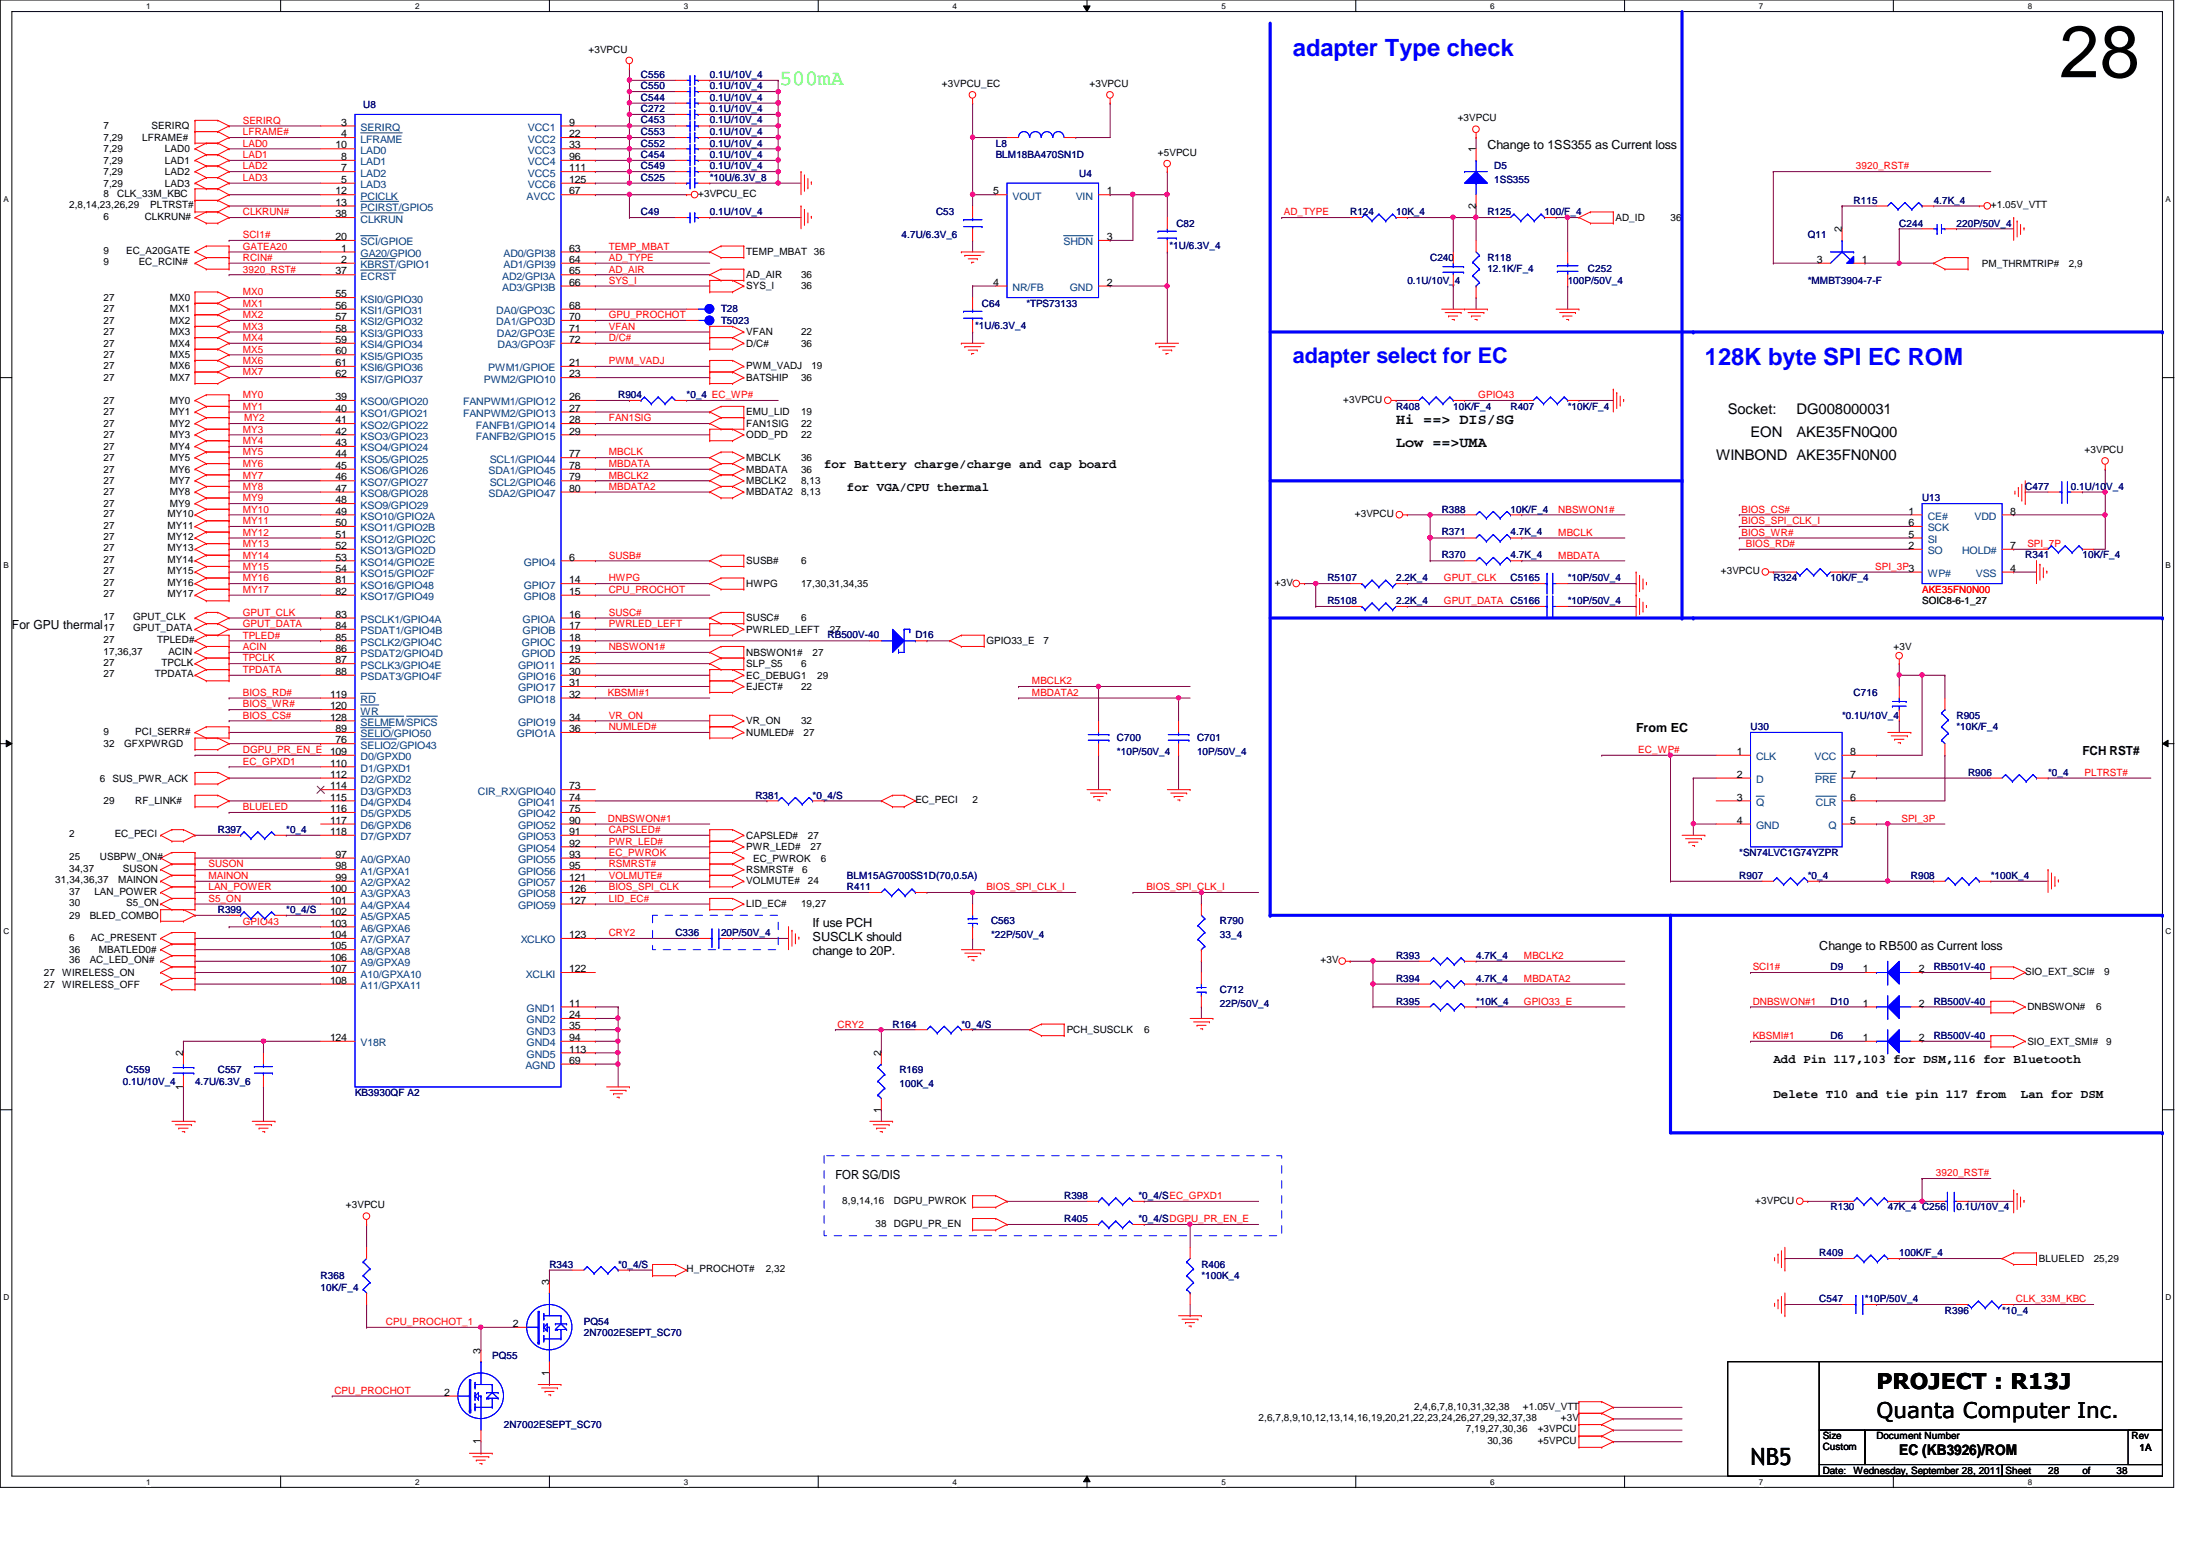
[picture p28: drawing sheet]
<svg xmlns="http://www.w3.org/2000/svg" width="297mm" height="210mm" viewBox="0 0 297 210" stroke-linecap="round" stroke-linejoin="round" font-family="sans-serif">
<defs><g id="words">
<text font-size="9.9" x="278.9" y="10.5">28</text>
<g font-size="3.2" fill="#00f">
<text x="175.1" y="7.6">adapter Type check</text>
<text x="230.9" y="49.4">128K byte SPI EC ROM</text>
</g>
<text font-size="3.2" x="237.1" y="198.4">NB5</text>
<text font-size="2.9" fill="#0f0" x="105.6" y="11.5">500mA</text>
<text font-size="2.9" fill="#00f" x="175.1" y="49.2">adapter select for EC</text>
<g font-size="2.9">
<text x="254.2" y="188.1">PROJECT : R13J</text>
<text x="254.2" y="192">Quanta Computer Inc.</text>
</g>
<g font-size="2">
<text x="189.1" y="57.4">Hi ==&gt; DIS/SG</text>
<text x="234" y="56">Socket:</text>
<text x="237.1" y="59.2">EON</text>
<text x="243.3" y="59.2">AKE35FN0Q00</text>
<text x="243.3" y="56">DG008000031</text>
<text x="189.1" y="60.5">Low ==&gt;UMA</text>
<text x="232.4" y="62.3">WINBOND AKE35FN0N00</text>
<text x="257.3" y="197.1">EC (KB3926)/ROM</text>
</g>
<g font-size="1.7">
<text x="201.5" y="20.2">Change to 1SS355 as Current loss</text>
<text x="111.6" y="63.4">for Battery charge/charge and cap board</text>
<text x="114.7" y="66.5">for VGA/CPU thermal</text>
<text x="1.6" y="85.2">For GPU thermal</text>
<text x="221.6" y="99.2">From EC</text>
<text x="282.1" y="102.3">FCH RST#</text>
<text x="110.1" y="125.5">If use PCH</text>
<text x="110.1" y="127.4">SUSCLK should</text>
<text x="110.1" y="129.4">change to 20P.</text>
<text x="246.4" y="128.6">Change to RB500 as Current loss</text>
<text x="240.2" y="148.6">Delete T10 and tie pin 117 from</text>
<text x="240.2" y="144">Add Pin 117,103 for DSM,116 for Bluetooth</text>
<text x="273.7" y="148.6">Lan for DSM</text>
<text x="113.2" y="159.6">FOR SG/DIS</text>
</g>
<g font-size="1.4">
<text x="79.7" y="7.1">+3VPCU</text>
<text x="127.6" y="11.8">+3VPCU_EC</text>
<text x="147.6" y="11.8">+3VPCU</text>
<text x="14" y="17.5">7</text>
<text x="20.5" y="17.5">SERIRQ</text>
<text x="46.2" y="17">3</text>
<text x="77.1" y="17">9</text>
<text x="197.4" y="16.4">+3VPCU</text>
<text x="14" y="19">7,29</text>
<text x="14" y="23.7">7,29</text>
<text x="14" y="22.2">7,29</text>
<text x="14" y="20.6">7,29</text>
<text x="19.3" y="19">LFRAME#</text>
<text x="22.3" y="23.7">LAD2</text>
<text x="22.3" y="22.2">LAD1</text>
<text x="22.3" y="20.6">LAD0</text>
<text x="45.5" y="20.1">10</text>
<text x="46.2" y="18.6">4</text>
<text x="46.2" y="21.7">8</text>
<text x="46.2" y="23.2">7</text>
<text x="77.1" y="18.6">22</text>
<text x="77.1" y="20.1">33</text>
<text x="77.1" y="21.7">96</text>
<text x="77.1" y="23.2">111</text>
<text x="156.8" y="21.1">+5VPCU</text>
<text x="199.9" y="20.6" transform="rotate(-90 199.9 20.6)">1</text>
<text x="9.4" y="28.2">2,8,14,23,26,29</text>
<text x="14" y="26.7">8</text>
<text x="14" y="25.3">7,29</text>
<text x="14" y="29.8">6</text>
<text x="15.9" y="26.7">CLK_33M_KBC</text>
<text x="19.6" y="29.8">CLKRUN#</text>
<text x="20.4" y="28.2">PLTRST#</text>
<text x="22.3" y="25.3">LAD3</text>
<text x="45.5" y="27.9">13</text>
<text x="45.5" y="26.3">12</text>
<text x="45.5" y="29.4">38</text>
<text x="46.2" y="24.8">5</text>
<text x="77.1" y="26.3">67</text>
<text x="77.1" y="24.8">125</text>
<text x="94.6" y="26.7">+3VPCU_EC</text>
<text x="134.5" y="26.3">5</text>
<text x="149.9" y="26.3">1</text>
<text x="199.9" y="28.3" transform="rotate(-90 199.9 28.3)">2</text>
<text x="218.8" y="29.9">AD_ID</text>
<text x="226.3" y="29.9">36</text>
<text x="269.7" y="28.2">+1.05V_VTT</text>
<text x="14" y="35.9">9</text>
<text x="14" y="34.4">9</text>
<text x="17.1" y="34.4">EC_A20GATE</text>
<text x="18.8" y="35.9">EC_RCIN#</text>
<text x="45.5" y="32.5">20</text>
<text x="46.2" y="34.1">1</text>
<text x="46.2" y="35.6">2</text>
<text x="77.1" y="34.1">63</text>
<text x="77.1" y="35.6">64</text>
<text x="101.1" y="34.5">TEMP_MBAT 36</text>
<text x="149.9" y="32.5">3</text>
<text x="246.1" y="35.6">3</text>
<text x="249.5" y="31.5" transform="rotate(-90 249.5 31.5)">2</text>
<text x="252.2" y="35.6">1</text>
<text x="14" y="40.8">27</text>
<text x="23" y="40.8">MX0</text>
<text x="45.5" y="37.2">37</text>
<text x="45.5" y="40.3">55</text>
<text x="45.5" y="41.8">56</text>
<text x="77.1" y="37.2">65</text>
<text x="77.1" y="38.7">66</text>
<text x="77.1" y="41.8">68</text>
<text x="101.1" y="37.7">AD_AIR</text>
<text x="101.1" y="39.2">SYS_I</text>
<text x="108.5" y="37.7">36</text>
<text x="108.5" y="39.2">36</text>
<text x="134.5" y="38.7">4</text>
<text x="149.9" y="38.7">2</text>
<text x="268.4" y="36.1">PM_THRMTRIP#</text>
<text x="280.2" y="36.1">2,9</text>
<text x="14" y="43.9">27</text>
<text x="14" y="42.3">27</text>
<text x="14" y="46.9">27</text>
<text x="14" y="45.4">27</text>
<text x="23" y="43.9">MX2</text>
<text x="23" y="42.3">MX1</text>
<text x="23" y="46.9">MX4</text>
<text x="23" y="45.4">MX3</text>
<text x="45.5" y="43.3">57</text>
<text x="45.5" y="44.9">58</text>
<text x="45.5" y="46.4">59</text>
<text x="77.1" y="43.3">70</text>
<text x="77.1" y="44.9">71</text>
<text x="77.1" y="46.4">72</text>
<text x="101.1" y="46.9">D/C#</text>
<text x="101.1" y="45.4">VFAN</text>
<text x="108.5" y="45.4">22</text>
<text x="108.5" y="46.9">36</text>
<text x="14" y="50">27</text>
<text x="14" y="48.5">27</text>
<text x="14" y="51.6">27</text>
<text x="23" y="50">MX6</text>
<text x="23" y="48.5">MX5</text>
<text x="23" y="51.6">MX7</text>
<text x="45.5" y="48">60</text>
<text x="45.5" y="49.6">61</text>
<text x="45.5" y="51.1">62</text>
<text x="77.1" y="49.6">21</text>
<text x="77.1" y="51.1">23</text>
<text x="101.1" y="50">PWM_VADJ</text>
<text x="101.1" y="51.6">BATSHIP</text>
<text x="108.5" y="51.6">36</text>
<text x="109.9" y="50">19</text>
<text x="14" y="57.8">27</text>
<text x="14" y="56.3">27</text>
<text x="14" y="54.7">27</text>
<text x="14" y="59.4">27</text>
<text x="23" y="57.8">MY2</text>
<text x="23" y="56.3">MY1</text>
<text x="23" y="54.7">MY0</text>
<text x="23" y="59.4">MY3</text>
<text x="45.5" y="54.2">39</text>
<text x="45.5" y="55.8">40</text>
<text x="45.5" y="57.3">41</text>
<text x="45.5" y="58.8">42</text>
<text x="77.1" y="54.2">26</text>
<text x="77.1" y="55.8">27</text>
<text x="77.1" y="57.3">28</text>
<text x="77.1" y="58.8">29</text>
<text x="101.1" y="57.8">FAN1SIG</text>
<text x="101.1" y="56.3">EMU_LID</text>
<text x="101.1" y="59.4">ODD_PD</text>
<text x="108.5" y="59.4">22</text>
<text x="108.5" y="57.8">22</text>
<text x="108.5" y="56.3">19</text>
<text x="181.9" y="54.5">+3VPCU</text>
<text x="14" y="64">27</text>
<text x="14" y="60.9">27</text>
<text x="14" y="62.4">27</text>
<text x="14" y="65.5">27</text>
<text x="23" y="64">MY6</text>
<text x="23" y="60.9">MY4</text>
<text x="23" y="62.4">MY5</text>
<text x="23" y="65.5">MY7</text>
<text x="45.5" y="60.4">43</text>
<text x="45.5" y="61.9">44</text>
<text x="45.5" y="63.5">45</text>
<text x="45.5" y="65.1">46</text>
<text x="77.1" y="61.9">77</text>
<text x="77.1" y="63.5">78</text>
<text x="77.1" y="65.1">79</text>
<text x="101.1" y="62.4">MBCLK</text>
<text x="101.1" y="64">MBDATA</text>
<text x="101.1" y="65.5">MBCLK2</text>
<text x="108.5" y="62.4">36</text>
<text x="108.5" y="65.5">8,13</text>
<text x="108.5" y="64">36</text>
<text x="282.4" y="61.3">+3VPCU</text>
<text x="14" y="70">27</text>
<text x="14" y="71.6">27</text>
<text x="14" y="67.1">27</text>
<text x="14" y="68.7">27</text>
<text x="22.7" y="70">MY10</text>
<text x="22.7" y="71.6">MY11</text>
<text x="23" y="67.1">MY8</text>
<text x="23" y="68.7">MY9</text>
<text x="45.5" y="66.6">47</text>
<text x="45.5" y="68.2">48</text>
<text x="45.5" y="69.7">49</text>
<text x="45.5" y="71.2">50</text>
<text x="77.1" y="66.6">80</text>
<text x="101.1" y="67.1">MBDATA2</text>
<text x="108.5" y="67.1">8,13</text>
<text x="183.5" y="70">+3VPCU</text>
<text x="258.5" y="69.7">1</text>
<text x="258.5" y="71.2">6</text>
<text x="272.3" y="69.7">8</text>
<text x="14" y="76.2">27</text>
<text x="14" y="73.2">27</text>
<text x="14" y="74.7">27</text>
<text x="14" y="77.8">27</text>
<text x="22.7" y="76.2">MY14</text>
<text x="22.7" y="73.2">MY12</text>
<text x="22.7" y="74.7">MY13</text>
<text x="22.7" y="77.8">MY15</text>
<text x="45.5" y="72.8">51</text>
<text x="45.5" y="74.3">52</text>
<text x="45.5" y="75.9">53</text>
<text x="45.5" y="77.4">54</text>
<text x="77.1" y="75.9">6</text>
<text x="101.1" y="76.4">SUSB#</text>
<text x="108.5" y="76.4">6</text>
<text x="233.1" y="77.8">+3VPCU</text>
<text x="258.5" y="72.8">5</text>
<text x="258.5" y="74.3">2</text>
<text x="272.3" y="77.4">4</text>
<text x="272.3" y="74.3">7</text>
<text x="14" y="79.3">27</text>
<text x="14" y="80.9">27</text>
<text x="14" y="84">17</text>
<text x="18" y="84">GPUT_CLK</text>
<text x="22.7" y="79.3">MY16</text>
<text x="22.7" y="80.9">MY17</text>
<text x="45.5" y="79">81</text>
<text x="45.5" y="80.6">82</text>
<text x="45.5" y="83.7">83</text>
<text x="77.1" y="79">14</text>
<text x="77.1" y="80.6">15</text>
<text x="77.1" y="83.7">16</text>
<text x="101.1" y="79.5">HWPG</text>
<text x="108.5" y="79.5">17,30,31,34,35</text>
<text x="172.7" y="79.3">+3V</text>
<text x="14" y="87.1">27</text>
<text x="14" y="88.6">17,36,37</text>
<text x="14" y="85.5">17</text>
<text x="18" y="85.5">GPUT_DATA</text>
<text x="21.3" y="87.1">TPLED#</text>
<text x="22.8" y="88.6">ACIN</text>
<text x="45.5" y="85.2">84</text>
<text x="45.5" y="86.7">85</text>
<text x="45.5" y="88.3">86</text>
<text x="45.5" y="89.8">87</text>
<text x="77.1" y="85.2">17</text>
<text x="77.1" y="86.7">18</text>
<text x="77.1" y="88.3">19</text>
<text x="77.1" y="89.8">25</text>
<text x="101.1" y="84.2">SUSC#</text>
<text x="101.1" y="88.8">NBSWON1#</text>
<text x="101.1" y="85.7">PWRLED_LEFT</text>
<text x="108.5" y="84.2">6</text>
<text x="110.1" y="88.8">27</text>
<text x="112.4" y="85.7">27</text>
<text x="133.6" y="87.2">GPIO33_E</text>
<text x="141.3" y="87.2">7</text>
<text x="256.5" y="88">+3V</text>
<text x="14" y="90.2">27</text>
<text x="14" y="91.7">27</text>
<text x="21" y="91.7">TPDATA</text>
<text x="21.9" y="90.2">TPCLK</text>
<text x="44.7" y="94.5">119</text>
<text x="45.5" y="91.4">88</text>
<text x="77.1" y="91.4">30</text>
<text x="77.1" y="92.9">31</text>
<text x="77.1" y="94.5">32</text>
<text x="101.1" y="91.9">EC_DEBUG1</text>
<text x="101.1" y="90.3">SLP_S5</text>
<text x="101.1" y="93.4">EJECT#</text>
<text x="108.5" y="90.3">6</text>
<text x="108.5" y="93.4">22</text>
<text x="110.7" y="91.9">29</text>
<text x="14" y="99.5">9</text>
<text x="14" y="101.2">32</text>
<text x="16.8" y="101.2">GFXPWRGD</text>
<text x="18.3" y="99.5">PCI_SERR#</text>
<text x="44.7" y="96.1">120</text>
<text x="44.7" y="97.6">128</text>
<text x="45.5" y="99.1">89</text>
<text x="45.5" y="100.7">76</text>
<text x="77.1" y="97.6">34</text>
<text x="77.1" y="99.1">36</text>
<text x="101.1" y="99.7">NUMLED#</text>
<text x="101.1" y="98.1">VR_ON</text>
<text x="108.5" y="98.1">32</text>
<text x="108.8" y="99.7">27</text>
<text x="13.5" y="105.8">6 SUS_PWR_ACK</text>
<text x="44.7" y="102.2">109</text>
<text x="44.7" y="103.8">110</text>
<text x="44.7" y="105.3">112</text>
<text x="44.7" y="106.9">114</text>
<text x="77.1" y="106.9">73</text>
<text x="235.2" y="102.2">1</text>
<text x="235.2" y="105.3">2</text>
<text x="250.6" y="102.2">8</text>
<text x="250.6" y="105.3">7</text>
<text x="9.4" y="113.4">2</text>
<text x="14" y="108.9">29</text>
<text x="15.5" y="113.4">EC_PECI</text>
<text x="18.3" y="108.9">RF_LINK#</text>
<text x="44.7" y="108.4">115</text>
<text x="44.7" y="110">116</text>
<text x="44.7" y="111.5">117</text>
<text x="44.7" y="113.1">118</text>
<text x="77.1" y="108.4">74</text>
<text x="77.1" y="110">75</text>
<text x="77.1" y="111.5">90</text>
<text x="77.1" y="113.1">91</text>
<text x="101.1" y="113.6">CAPSLED#</text>
<text x="109.4" y="113.6">27</text>
<text x="124" y="108.8">EC_PECI</text>
<text x="131.7" y="108.8">2</text>
<text x="235.2" y="108.4">3</text>
<text x="235.2" y="111.5">4</text>
<text x="250.6" y="108.4">6</text>
<text x="250.6" y="111.5">5</text>
<text x="7.5" y="119.6">31,34,36,37</text>
<text x="9.4" y="116.5">25</text>
<text x="9.4" y="118.1">34,37</text>
<text x="13.5" y="116.5">USBPW_ON#</text>
<text x="16" y="119.6">MAINON</text>
<text x="16.6" y="118.1">SUSON</text>
<text x="45.5" y="116.2">97</text>
<text x="45.5" y="117.7">98</text>
<text x="45.5" y="119.3">99</text>
<text x="77.1" y="114.6">92</text>
<text x="77.1" y="116.2">93</text>
<text x="77.1" y="117.7">95</text>
<text x="77.1" y="119.3">121</text>
<text x="101.1" y="118.2">RSMRST#</text>
<text x="101.1" y="119.8">VOLMUTE#</text>
<text x="101.1" y="115.1">PWR_LED#</text>
<text x="102" y="116.7">EC_PWROK</text>
<text x="108.7" y="118.2">6</text>
<text x="109.4" y="119.8">24</text>
<text x="109.8" y="115.1">27</text>
<text x="111.2" y="116.7">6</text>
<text x="9.4" y="121.2">37</text>
<text x="9.4" y="124.4">29</text>
<text x="9.4" y="122.7">30</text>
<text x="12.1" y="124.4">BLED_COMBO</text>
<text x="12.8" y="121.2">LAN_POWER</text>
<text x="17.1" y="122.7">S5_ON</text>
<text x="44.7" y="120.8">100</text>
<text x="44.7" y="122.4">101</text>
<text x="44.7" y="123.9">102</text>
<text x="44.7" y="125.5">103</text>
<text x="77.1" y="120.8">126</text>
<text x="77.1" y="122.4">127</text>
<text x="101.1" y="122.9">LID_EC#</text>
<text x="108.5" y="122.9">19,27</text>
<text x="9.4" y="130.5">36</text>
<text x="9.4" y="127.4">6</text>
<text x="9.4" y="129.1">36</text>
<text x="12.1" y="130.5">AC_LED_ON#</text>
<text x="12.3" y="127.4">AC_PRESENT</text>
<text x="13.4" y="129.1">MBATLED0#</text>
<text x="44.7" y="127">104</text>
<text x="44.7" y="128.6">105</text>
<text x="44.7" y="130.1">106</text>
<text x="44.7" y="131.7">107</text>
<text x="77.1" y="131.7">122</text>
<text x="77.1" y="127">123</text>
<text x="178.9" y="130.5">+3V</text>
<text x="252.3" y="131.7">1</text>
<text x="259.9" y="131.7">2</text>
<text x="274.3" y="132">SIO_EXT_SCI#</text>
<text x="285" y="132">9</text>
<text x="5.9" y="133.7">27</text>
<text x="5.9" y="132.2">27</text>
<text x="8.4" y="133.7">WIRELESS_OFF</text>
<text x="8.4" y="132.2">WIRELESS_ON</text>
<text x="44.7" y="133.2">108</text>
<text x="77.1" y="137.9">24</text>
<text x="77.1" y="136.3">11</text>
<text x="252.3" y="136.3">1</text>
<text x="259.9" y="136.3">2</text>
<text x="274.6" y="136.8">DNBSWON#</text>
<text x="283.9" y="136.8">6</text>
<text x="24.8" y="143" transform="rotate(-90 24.8 143)">2</text>
<text x="44.7" y="141">124</text>
<text x="77.1" y="139.4">35</text>
<text x="77.1" y="141">94</text>
<text x="77.1" y="142.5">113</text>
<text x="119.3" y="143" transform="rotate(-90 119.3 143)">2</text>
<text x="144.5" y="139.9">PCH_SUSCLK</text>
<text x="155" y="139.9">6</text>
<text x="252.3" y="141">1</text>
<text x="259.9" y="141">2</text>
<text x="274.6" y="141.5">SIO_EXT_SMI#</text>
<text x="285.3" y="141.5">9</text>
<text x="24.8" y="147.6" transform="rotate(-90 24.8 147.6)">1</text>
<text x="77.1" y="144.1">69</text>
<text x="119.3" y="150.7" transform="rotate(-90 119.3 150.7)">1</text>
<text x="46.9" y="163.6">+3VPCU</text>
<text x="114.1" y="163">8,9,14,16</text>
<text x="118.6" y="166.1">38</text>
<text x="121.1" y="166.1">DGPU_PR_EN</text>
<text x="121.1" y="163">DGPU_PWROK</text>
<text x="237.7" y="163">+3VPCU</text>
<text x="74.4" y="174" transform="rotate(-90 74.4 174)">3</text>
<text x="93" y="172.3">H_PROCHOT#</text>
<text x="103.7" y="172.3">2,32</text>
<text x="276.2" y="170.9">BLUELED</text>
<text x="283.6" y="170.9">25,29</text>
<text x="69.5" y="179.7">2</text>
<text x="65.1" y="183.3" transform="rotate(-90 65.1 183.3)">3</text>
<text x="60.2" y="189">2</text>
<text x="74.4" y="186.3" transform="rotate(-90 74.4 186.3)">1</text>
<text x="191.6" y="190.9">2,4,6,7,8,10,31,32,38</text>
<text x="206.3" y="190.9">+1.05V_VTT</text>
<text x="65.1" y="195.6" transform="rotate(-90 65.1 195.6)">1</text>
<text x="170.5" y="192.4">2,6,7,8,9,10,12,13,14,16,19,20,21,22,23,24,26,27,29,32,37,38</text>
<text x="198.5" y="194">7,19,27,30,36</text>
<text x="201.5" y="195.5">30,36</text>
<text x="208.3" y="194">+3VPCU</text>
<text x="208.3" y="195.5">+5VPCU</text>
<text x="211.4" y="192.4">+3V</text>
<text x="246.9" y="194.9">Size</text>
<text x="246.9" y="196.3">Custom</text>
<text x="254.2" y="194.9">Document Number</text>
<text x="288.7" y="194.9">Rev</text>
<text x="289.8" y="196.5">1A</text>
<text x="246.9" y="199.6">Date:</text>
<text x="251.1" y="199.6">Wednesday, September 28, 2011 Sheet</text>
<text x="277.4" y="199.6">28</text>
<text x="282.1" y="199.6">of</text>
<text x="286.7" y="199.6">38</text>
</g>
<g font-size="1.4" fill="#000080">
<text x="86.8" y="10.5">C556</text>
<text x="96.1" y="10.5">0.1U/10V_4</text>
<text x="49.2" y="14.6">U8</text>
<text x="86.8" y="16.7">C453</text>
<text x="86.8" y="12.1">C550</text>
<text x="86.8" y="13.6">C544</text>
<text x="86.8" y="15.2">C272</text>
<text x="96.1" y="16.7">0.1U/10V_4</text>
<text x="96.1" y="12.1">0.1U/10V_4</text>
<text x="96.1" y="13.6">0.1U/10V_4</text>
<text x="96.1" y="15.2">0.1U/10V_4</text>
<text x="86.8" y="21.4">C454</text>
<text x="86.8" y="22.9">C549</text>
<text x="86.8" y="18.3">C553</text>
<text x="86.8" y="19.9">C552</text>
<text x="96.1" y="21.4">0.1U/10V_4</text>
<text x="96.1" y="22.9">0.1U/10V_4</text>
<text x="96.1" y="18.3">0.1U/10V_4</text>
<text x="96.1" y="19.9">0.1U/10V_4</text>
<text x="134.9" y="19.9">L8</text>
<text x="134.9" y="21.4">BLM18BA470SN1D</text>
<text x="202.4" y="22.9">D5</text>
<text x="86.8" y="24.5">C525</text>
<text x="86.8" y="29.1">C49</text>
<text x="96.1" y="24.5">*10U/6.3V_8</text>
<text x="96.1" y="29.1">0.1U/10V_4</text>
<text x="126.8" y="29.1">C53</text>
<text x="146.2" y="24">U4</text>
<text x="182.9" y="29.1">R124</text>
<text x="189.1" y="29.1">10K_4</text>
<text x="201.5" y="29.1">R125</text>
<text x="202.4" y="24.8">1SS355</text>
<text x="209.2" y="29.1">100/F_4</text>
<text x="251.1" y="27.6">R115</text>
<text x="261.9" y="27.6">4.7K_4</text>
<text x="122.1" y="32.2">4.7U/6.3V_6</text>
<text x="158.4" y="33.8">*1U/6.3V_4</text>
<text x="159.3" y="30.7">C82</text>
<text x="193.7" y="35.3">C240</text>
<text x="201.5" y="35.3">R118</text>
<text x="244.9" y="32.2">Q11</text>
<text x="257.3" y="30.7">C244</text>
<text x="265" y="30.7">220P/50V_4</text>
<text x="133" y="41.5">C64</text>
<text x="139" y="41.5">*TPS73133</text>
<text x="190.6" y="38.4">0.1U/10V_4</text>
<text x="201.5" y="36.9">12.1K/F_4</text>
<text x="212.3" y="38.4">100P/50V_4</text>
<text x="215.1" y="36.9">C252</text>
<text x="244.9" y="38.4">*MMBT3904-7-F</text>
<text x="97.7" y="42.3">T28</text>
<text x="97.7" y="43.9">T5023</text>
<text x="132.1" y="44.6">*1U/6.3V_4</text>
<text x="83.7" y="53.9">R904</text>
<text x="93" y="53.9">*0_4 EC_WP#</text>
<text x="189.1" y="55.5">R408</text>
<text x="196.8" y="55.5">10K/F_4</text>
<text x="204.6" y="55.5">R407</text>
<text x="212.3" y="55.5">*10K/F_4</text>
<text x="195.3" y="69.4">R388</text>
<text x="204.6" y="69.4">10K/F_4</text>
<text x="260.3" y="67.9">U13</text>
<text x="274.3" y="66.3">C477</text>
<text x="280.5" y="66.3">0.1U/10V_4</text>
<text x="195.3" y="72.5">R371</text>
<text x="195.3" y="75.6">R370</text>
<text x="204.6" y="72.5">4.7K_4</text>
<text x="204.6" y="75.6">4.7K_4</text>
<text x="274.3" y="75.6">R341</text>
<text x="282.1" y="75.6">10K/F_4</text>
<text x="179.8" y="78.7">R5107</text>
<text x="179.8" y="81.8">R5108</text>
<text x="189.1" y="78.7">2.2K_4</text>
<text x="189.1" y="81.8">2.2K_4</text>
<text x="204.6" y="78.7">C5165</text>
<text x="204.6" y="81.8">C5166</text>
<text x="212.3" y="78.7">*10P/50V_4</text>
<text x="212.3" y="81.8">*10P/50V_4</text>
<text x="240.2" y="78.7">R324</text>
<text x="247.9" y="78.7">10K/F_4</text>
<text x="112.1" y="86.4">RB500V-40</text>
<text x="124" y="86.4">D16</text>
<text x="251.1" y="94.2">C716</text>
<text x="151.3" y="100.4">C700</text>
<text x="162.1" y="100.4">C701</text>
<text x="237.1" y="98.8">U30</text>
<text x="249.5" y="97.3">*0.1U/10V_4</text>
<text x="265" y="97.3">R905</text>
<text x="265" y="98.8">*10K/F_4</text>
<text x="151.3" y="102.3">*10P/50V_4</text>
<text x="162.1" y="102.3">10P/50V_4</text>
<text x="266.6" y="105.1">R906</text>
<text x="277.4" y="105.1">*0_4</text>
<text x="29.5" y="112.8">R397</text>
<text x="38.8" y="112.8">*0_4</text>
<text x="102.3" y="108.2">R381</text>
<text x="110.1" y="108.2">*0_4/S</text>
<text x="114.7" y="119">BLM15AG700SS1D(70,0.5A)</text>
<text x="235.6" y="119">R907</text>
<text x="235.6" y="115.9">*SN74LVC1G74YZPR</text>
<text x="244.9" y="119">*0_4</text>
<text x="258.8" y="119">R908</text>
<text x="269.7" y="119">*100K_4</text>
<text x="29.5" y="123.7">R399</text>
<text x="38.8" y="123.7">*0_4/S</text>
<text x="114.7" y="120.6">R411</text>
<text x="134.2" y="125.2">C563</text>
<text x="165.2" y="125.2">R790</text>
<text x="91.5" y="126.7">C336</text>
<text x="97.7" y="126.7">20P/50V_4</text>
<text x="134.2" y="127">*22P/50V_4</text>
<text x="165.2" y="127">33_4</text>
<text x="189.1" y="129.8">R393</text>
<text x="199.9" y="129.8">4.7K_4</text>
<text x="247.9" y="131.4">D9</text>
<text x="261.9" y="131.4">RB501V-40</text>
<text x="165.2" y="134.5">C712</text>
<text x="165.2" y="136.4">22P/50V_4</text>
<text x="189.1" y="132.9">R394</text>
<text x="189.1" y="136.1">R395</text>
<text x="199.9" y="132.9">4.7K_4</text>
<text x="199.9" y="136.1">*10K_4</text>
<text x="247.9" y="136.1">D10</text>
<text x="261.9" y="136.1">RB500V-40</text>
<text x="120.9" y="139.1">R164</text>
<text x="130.2" y="139.1">*0_4/S</text>
<text x="247.9" y="140.7">D6</text>
<text x="261.9" y="140.7">RB500V-40</text>
<text x="16.6" y="146.9">0.1U/10V_4</text>
<text x="17.1" y="145.3">C559</text>
<text x="26.4" y="146.9">4.7U/6.3V_6</text>
<text x="29.5" y="145.3">C557</text>
<text x="48.1" y="148.4">KB3930QF A2</text>
<text x="121.8" y="145.3">R169</text>
<text x="121.8" y="147.2">100K_4</text>
<text x="144.1" y="165.5">R405</text>
<text x="144.1" y="162.4">R398</text>
<text x="154.2" y="165.5">*0_4/SDGPU_PR_EN_E</text>
<text x="154.2" y="162.4">*0_4/SEC_GPXD1</text>
<text x="247.9" y="163.9">R130</text>
<text x="255.7" y="163.9">47K_4 C256</text>
<text x="265" y="163.9">0.1U/10V_4</text>
<text x="43.4" y="173.2">R368</text>
<text x="74.4" y="171.7">R343</text>
<text x="83.7" y="171.7">*0_4/S</text>
<text x="162.7" y="171.7">R406</text>
<text x="162.7" y="173.2">*100K_4</text>
<text x="246.4" y="170.1">R409</text>
<text x="257.3" y="170.1">100K/F_4</text>
<text x="43.4" y="174.8">10K/F_4</text>
<text x="79.1" y="179.4">PQ54</text>
<text x="246.4" y="176.3">C547</text>
<text x="252.6" y="176.3">*10P/50V_4</text>
<text x="263.4" y="177.9">R396</text>
<text x="271.2" y="177.9">*10_4</text>
<text x="66.7" y="184.1">PQ55</text>
<text x="79.1" y="181">2N7002ESEPT_SC70</text>
<text x="68.2" y="193.4">2N7002ESEPT_SC70</text>
</g>
<g font-size="1.4" fill="#f00">
<text x="32.9" y="16.8">SERIRQ</text>
<text x="32.9" y="18.3">LFRAME#</text>
<text x="32.9" y="22.9">LAD2</text>
<text x="32.9" y="21.4">LAD1</text>
<text x="32.9" y="19.9">LAD0</text>
<text x="251.4" y="22.9">3920_RST#</text>
<text x="32.9" y="29.2">CLKRUN#</text>
<text x="32.9" y="24.5">LAD3</text>
<text x="173.9" y="29.2">AD_TYPE</text>
<text x="32.9" y="32.3">SCI1#</text>
<text x="32.9" y="33.8">GATEA20</text>
<text x="32.9" y="35.3">RCIN#</text>
<text x="82.5" y="35.3">AD_TYPE</text>
<text x="82.5" y="33.8">TEMP_MBAT</text>
<text x="32.9" y="41.6">MX1</text>
<text x="32.9" y="40">MX0</text>
<text x="32.9" y="36.9">3920_RST#</text>
<text x="82.5" y="38.4">SYS_I</text>
<text x="82.5" y="36.9">AD_AIR</text>
<text x="32.9" y="43.1">MX2</text>
<text x="32.9" y="47.8">MX5</text>
<text x="32.9" y="46.2">MX4</text>
<text x="32.9" y="44.7">MX3</text>
<text x="82.5" y="46.2">D/C#</text>
<text x="82.5" y="44.7">VFAN</text>
<text x="82.5" y="43.1">GPU_PROCHOT</text>
<text x="32.9" y="50.8">MX7</text>
<text x="32.9" y="49.3">MX6</text>
<text x="32.9" y="53.9">MY0</text>
<text x="82.5" y="49.3">PWM_VADJ</text>
<text x="200.2" y="53.9">GPIO43</text>
<text x="32.9" y="58.6">MY3</text>
<text x="32.9" y="55.5">MY1</text>
<text x="33.1" y="57.1">MY2</text>
<text x="82.5" y="57.1">FAN1SIG</text>
<text x="32.9" y="61.7">MY5</text>
<text x="32.9" y="60.2">MY4</text>
<text x="32.9" y="63.2">MY6</text>
<text x="32.9" y="64.8">MY7</text>
<text x="82.5" y="63.2">MBDATA</text>
<text x="82.5" y="61.7">MBCLK</text>
<text x="82.5" y="64.8">MBCLK2</text>
<text x="32.9" y="69.4">MY10</text>
<text x="32.9" y="67.9">MY9</text>
<text x="32.9" y="66.3">MY8</text>
<text x="32.9" y="71">MY11</text>
<text x="82.5" y="66.3">MBDATA2</text>
<text x="211.1" y="69.4">NBSWON1#</text>
<text x="235.9" y="69.4">BIOS_CS#</text>
<text x="235.9" y="71">BIOS_SPI_CLK_I</text>
<text x="32.9" y="77.2">MY15</text>
<text x="32.9" y="72.6">MY12</text>
<text x="32.9" y="74.1">MY13</text>
<text x="32.9" y="75.6">MY14</text>
<text x="82.5" y="75.6">SUSB#</text>
<text x="211.1" y="72.6">MBCLK</text>
<text x="211.1" y="75.6">MBDATA</text>
<text x="235.9" y="72.6">BIOS_WR#</text>
<text x="236.5" y="74.1">BIOS_RD#</text>
<text x="254" y="77.2">SPI_3P3</text>
<text x="274.6" y="74.1">SPI_7P</text>
<text x="32.9" y="80.3">MY17</text>
<text x="32.9" y="78.7">MY16</text>
<text x="32.9" y="83.4">GPUT_CLK</text>
<text x="82.5" y="78.7">HWPG</text>
<text x="82.5" y="83.4">SUSC#</text>
<text x="82.5" y="80.3">CPU_PROCHOT</text>
<text x="195.6" y="78.7">GPUT_CLK</text>
<text x="195.6" y="81.8">GPUT_DATA</text>
<text x="260.3" y="80.3">AKE35FN0N00</text>
<text x="32.9" y="89.6">TPCLK</text>
<text x="32.9" y="88.1">ACIN</text>
<text x="32.9" y="84.9">GPUT_DATA</text>
<text x="32.9" y="86.5">TPLED#</text>
<text x="82.5" y="88.1">NBSWON1#</text>
<text x="82.5" y="84.9">PWRLED_LEFT</text>
<text x="32.9" y="91.1">TPDATA</text>
<text x="32.9" y="94.2">BIOS_RD#</text>
<text x="32.9" y="95.8">BIOS_WR#</text>
<text x="82.3" y="94.2">KBSMI#1</text>
<text x="139.8" y="92.7">MBCLK2</text>
<text x="139.8" y="94.2">MBDATA2</text>
<text x="32.9" y="97.3">BIOS_CS#</text>
<text x="32.9" y="102">DGPU_PR_EN_E</text>
<text x="82.5" y="98.9">NUMLED#</text>
<text x="82.5" y="97.3">VR_ON</text>
<text x="221.9" y="102">EC_WP#</text>
<text x="32.9" y="103.5">EC_GPXD1</text>
<text x="282.4" y="105.1">PLTRST#</text>
<text x="32.9" y="109.7">BLUELED</text>
<text x="82.3" y="111.3">DNBSWON#1</text>
<text x="82.5" y="112.8">CAPSLED#</text>
<text x="257.6" y="111.3">SPI_3P</text>
<text x="28.2" y="119">MAINON</text>
<text x="28.2" y="117.5">SUSON</text>
<text x="82.5" y="117.5">RSMRST#</text>
<text x="82.5" y="119">VOLMUTE#</text>
<text x="82.5" y="114.4">PWR_LED#</text>
<text x="82.5" y="115.9">EC_PWROK</text>
<text x="28.2" y="120.6">LAN_POWER</text>
<text x="28.2" y="122.1">S5_ON</text>
<text x="32.9" y="125.2">GPIO43</text>
<text x="82.5" y="120.6">BIOS_SPI_CLK</text>
<text x="82.5" y="122.1">LID_EC#</text>
<text x="133.6" y="120.6">BIOS_SPI_CLK_I</text>
<text x="155.3" y="120.6">BIOS_SPI_CLK_I</text>
<text x="82.5" y="126.8">CRY2</text>
<text x="206.4" y="129.9">MBCLK2</text>
<text x="237.4" y="131.4">SCI1#</text>
<text x="206.4" y="133">MBDATA2</text>
<text x="206.4" y="136.1">GPIO33_E</text>
<text x="237.4" y="136.1">DNBSWON#1</text>
<text x="113.5" y="139.1">CRY2</text>
<text x="237.4" y="140.7">KBSMI#1</text>
<text x="262.2" y="159.3">3920_RST#</text>
<text x="52.3" y="179.5">CPU_PROCHOT_1</text>
<text x="273" y="176.4">CLK_33M_KBC</text>
<text x="45.3" y="188.8">CPU_PROCHOT</text>
</g>
<g font-size="1.4" fill="#004080">
<text x="48.8" y="17.7">SERIRQ</text>
<text x="71.5" y="17.7">VCC1</text>
<text x="48.8" y="19.3">LFRAME</text>
<text x="48.8" y="20.8">LAD0</text>
<text x="48.8" y="22.4">LAD1</text>
<text x="48.8" y="23.9">LAD2</text>
<text x="71.5" y="19.3">VCC2</text>
<text x="71.5" y="20.8">VCC3</text>
<text x="71.5" y="22.4">VCC4</text>
<text x="71.5" y="23.9">VCC5</text>
<text x="48.8" y="25.5">LAD3</text>
<text x="48.8" y="28.6">PCIRST/GPIO5</text>
<text x="48.8" y="27.1">PCICLK</text>
<text x="71.3" y="27.1">AVCC</text>
<text x="71.5" y="25.5">VCC6</text>
<text x="137.2" y="27.1">VOUT</text>
<text x="145.7" y="27.1">VIN</text>
<text x="48.8" y="33.2">SCI/GPIOE</text>
<text x="48.8" y="34.8">GA20/GPIO0</text>
<text x="48.8" y="30.1">CLKRUN</text>
<text x="68.2" y="34.8">AD0/GPI38</text>
<text x="144.1" y="33.2">SHDN</text>
<text x="48.8" y="36.3">KBRST/GPIO1</text>
<text x="48.8" y="37.9">ECRST</text>
<text x="48.8" y="41">KSI0/GPIO30</text>
<text x="68" y="37.9">AD2/GPI3A</text>
<text x="68" y="39.4">AD3/GPI3B</text>
<text x="68.2" y="36.3">AD1/GPI39</text>
<text x="137.2" y="39.4">NR/FB</text>
<text x="144.9" y="39.4">GND</text>
<text x="48.8" y="42.5">KSI1/GPIO31</text>
<text x="48.8" y="44.1">KSI2/GPIO32</text>
<text x="48.8" y="45.6">KSI3/GPIO33</text>
<text x="48.8" y="47.2">KSI4/GPIO34</text>
<text x="67.2" y="42.5">DA0/GPO3C</text>
<text x="67.2" y="44.1">DA1/GPO3D</text>
<text x="67.3" y="45.6">DA2/GPO3E</text>
<text x="67.4" y="47.2">DA3/GPO3F</text>
<text x="48.8" y="48.7">KSI5/GPIO35</text>
<text x="48.8" y="50.3">KSI6/GPIO36</text>
<text x="48.8" y="51.8">KSI7/GPIO37</text>
<text x="65.5" y="51.8">PWM2/GPIO10</text>
<text x="66.1" y="50.3">PWM1/GPIOE</text>
<text x="48.8" y="54.9">KSO0/GPIO20</text>
<text x="48.8" y="56.5">KSO1/GPIO21</text>
<text x="48.8" y="58">KSO2/GPIO22</text>
<text x="48.8" y="59.6">KSO3/GPIO23</text>
<text x="62.7" y="54.9">FANPWM1/GPIO12</text>
<text x="62.7" y="56.5">FANPWM2/GPIO13</text>
<text x="64.5" y="58">FANFB1/GPIO14</text>
<text x="64.5" y="59.6">FANFB2/GPIO15</text>
<text x="48.8" y="61.1">KSO4/GPIO24</text>
<text x="48.8" y="62.7">KSO5/GPIO25</text>
<text x="48.8" y="64.2">KSO6/GPIO26</text>
<text x="48.8" y="65.8">KSO7/GPIO27</text>
<text x="66.2" y="64.2">SDA1/GPIO45</text>
<text x="66.3" y="62.7">SCL1/GPIO44</text>
<text x="66.3" y="65.8">SCL2/GPIO46</text>
<text x="48.8" y="67.3">KSO8/GPIO28</text>
<text x="48.8" y="68.9">KSO9/GPIO29</text>
<text x="48.8" y="70.4">KSO10/GPIO2A</text>
<text x="48.8" y="72">KSO11/GPIO2B</text>
<text x="66.2" y="67.3">SDA2/GPIO47</text>
<text x="261.1" y="70.4">CE#</text>
<text x="261.1" y="72">SCK</text>
<text x="267.5" y="70.4">VDD</text>
<text x="48.8" y="73.5">KSO12/GPIO2C</text>
<text x="48.8" y="75.1">KSO13/GPIO2D</text>
<text x="48.8" y="76.6">KSO14/GPIO2E</text>
<text x="70.9" y="76.6">GPIO4</text>
<text x="261.1" y="73.5">SI</text>
<text x="261.1" y="75.1">SO</text>
<text x="265.8" y="75.1">HOLD#</text>
<text x="48.8" y="78.1">KSO15/GPIO2F</text>
<text x="48.8" y="79.7">KSO16/GPIO48</text>
<text x="48.8" y="81.3">KSO17/GPIO49</text>
<text x="70.9" y="79.7">GPIO7</text>
<text x="70.9" y="81.3">GPIO8</text>
<text x="261.1" y="78.1">WP#</text>
<text x="267.6" y="78.1">VSS</text>
<text x="48.8" y="84.4">PSCLK1/GPIO4A</text>
<text x="48.8" y="85.9">PSDAT1/GPIO4B</text>
<text x="48.8" y="87.5">PSCLK2/GPIO4C</text>
<text x="48.8" y="89">PSDAT2/GPIO4D</text>
<text x="70.7" y="87.5">GPIOC</text>
<text x="70.7" y="89">GPIOD</text>
<text x="70.8" y="84.4">GPIOA</text>
<text x="70.8" y="85.9">GPIOB</text>
<text x="48.8" y="90.6">PSCLK3/GPIO4E</text>
<text x="48.8" y="92.1">PSDAT3/GPIO4F</text>
<text x="48.8" y="95.2">RD</text>
<text x="70.2" y="90.6">GPIO11</text>
<text x="70.2" y="92.1">GPIO16</text>
<text x="70.2" y="93.6">GPIO17</text>
<text x="70.2" y="95.2">GPIO18</text>
<text x="48.8" y="96.8">WR</text>
<text x="48.8" y="98.3">SELMEM/SPICS</text>
<text x="48.8" y="99.9">SELIO/GPIO50</text>
<text x="48.8" y="101.4">SELIO2/GPIO43</text>
<text x="70" y="99.9">GPIO1A</text>
<text x="70.2" y="98.3">GPIO19</text>
<text x="48.8" y="103">D0/GPXD0</text>
<text x="48.8" y="104.5">D1/GPXD1</text>
<text x="48.8" y="106">D2/GPXD2</text>
<text x="48.8" y="107.6">D3/GPXD3</text>
<text x="64.7" y="107.6">CIR_RX/GPIO40</text>
<text x="237.9" y="103">CLK</text>
<text x="237.9" y="106">D</text>
<text x="245.8" y="103">VCC</text>
<text x="245.9" y="106">PRE</text>
<text x="48.8" y="109.1">D4/GPXD4</text>
<text x="48.8" y="110.7">D5/GPXD5</text>
<text x="48.8" y="112.3">D6/GPXD6</text>
<text x="48.8" y="113.8">D7/GPXD7</text>
<text x="70.2" y="109.1">GPIO41</text>
<text x="70.2" y="110.7">GPIO42</text>
<text x="70.2" y="112.3">GPIO52</text>
<text x="70.2" y="113.8">GPIO53</text>
<text x="237.9" y="109.1">Q</text>
<text x="237.9" y="112.3">GND</text>
<text x="246" y="109.1">CLR</text>
<text x="247.6" y="112.3">Q</text>
<text x="48.8" y="116.9">A0/GPXA0</text>
<text x="48.8" y="118.4">A1/GPXA1</text>
<text x="70.2" y="115.4">GPIO54</text>
<text x="70.2" y="116.9">GPIO55</text>
<text x="70.2" y="118.4">GPIO56</text>
<text x="48.8" y="120">A2/GPXA2</text>
<text x="48.8" y="121.5">A3/GPXA3</text>
<text x="48.8" y="123.1">A4/GPXA4</text>
<text x="48.8" y="124.6">A5/GPXA5</text>
<text x="70.2" y="121.5">GPIO58</text>
<text x="70.2" y="123.1">GPIO59</text>
<text x="70.2" y="120">GPIO57</text>
<text x="48.8" y="126.2">A6/GPXA6</text>
<text x="48.8" y="127.8">A7/GPXA7</text>
<text x="48.8" y="129.3">A8/GPXA8</text>
<text x="48.8" y="130.9">A9/GPXA9</text>
<text x="70.5" y="127.8">XCLKO</text>
<text x="48.8" y="132.4">A10/GPXA10</text>
<text x="48.8" y="133.9">A11/GPXA11</text>
<text x="71.2" y="132.4">XCLKI</text>
<text x="71.3" y="137">GND1</text>
<text x="48.8" y="141.7">V18R</text>
<text x="71.3" y="140.1">GND3</text>
<text x="71.3" y="138.6">GND2</text>
<text x="71.3" y="141.7">GND4</text>
<text x="71.3" y="143.3">GND5</text>
<text x="71.2" y="144.8">AGND</text>
</g>
<text font-size="1.4" fill="#004000" x="260.3" y="81.8">SOIC8-6-1_27</text>
<g font-size="1.1">
<text x="19.8" y="1.2">1</text>
<text x="56.2" y="1.2">2</text>
<text x="92.6" y="1.2">3</text>
<text x="129" y="1.2">4</text>
<text x="165.4" y="1.2">5</text>
<text x="201.8" y="1.2">6</text>
<text x="238.2" y="1.2">7</text>
<text x="274.7" y="1.2">8</text>
<text x=".5" y="27.3">A</text>
<text x="293.3" y="27.3">A</text>
<text x=".5" y="76.9">B</text>
<text x="293.3" y="76.9">B</text>
<text x=".5" y="126.4">C</text>
<text x="293.3" y="126.4">C</text>
<text x=".5" y="176">D</text>
<text x="293.3" y="176">D</text>
<text x="19.8" y="201.1">1</text>
<text x="56.2" y="201.1">2</text>
<text x="92.6" y="201.1">3</text>
<text x="129" y="201.1">4</text>
<text x="165.4" y="201.1">5</text>
<text x="201.8" y="201.1">6</text>
<text x="238.2" y="201.1">7</text>
<text x="274.7" y="201.1">8</text>
</g>
</g></defs>
<path d="M0 0h294.4v201.4h-294.4zM1.6 1.6h291.3v198.3h-291.3z" fill="none" stroke="#000" stroke-width=".14"/>
<g fill="#fff">
<path d="M19.8 .2h.6v1.2h-.6z"/>
<path d="M19.8 200.1h.6v1.2h-.6z"/>
</g>
<path d="M38 0v1.6M38 199.9v1.6" fill="none" stroke="#000" stroke-width=".14"/>
<g fill="#fff">
<path d="M56.2 .2h.6v1.2h-.6z"/>
<path d="M56.2 200.1h.6v1.2h-.6z"/>
</g>
<path d="M74.4 0v1.6M74.4 199.9v1.6" fill="none" stroke="#000" stroke-width=".14"/>
<g fill="#fff">
<path d="M92.6 .2h.6v1.2h-.6z"/>
<path d="M92.6 200.1h.6v1.2h-.6z"/>
</g>
<path d="M110.8 0v1.6M110.8 199.9v1.6" fill="none" stroke="#000" stroke-width=".14"/>
<g fill="#fff">
<path d="M129 .2h.6v1.2h-.6z"/>
<path d="M129 200.1h.6v1.2h-.6z"/>
</g>
<path d="M146.8 .8h.9l-.5 .8zM147.2 0v1.6M147.2 199.9l.5 .8h-.9zM147.2 199.9v1.6" fill="none" stroke="#000" stroke-width=".14"/>
<path d="M146.8 .8h.9l-.5 .8zM147.2 199.9l.5 .8h-.9z" fill="#000"/>
<g fill="#fff">
<path d="M165.4 .2h.6v1.2h-.6z"/>
<path d="M165.4 200.1h.6v1.2h-.6z"/>
</g>
<path d="M183.6 0v1.6M183.6 199.9v1.6" fill="none" stroke="#000" stroke-width=".14"/>
<g fill="#fff">
<path d="M201.8 .2h.6v1.2h-.6z"/>
<path d="M201.8 200.1h.6v1.2h-.6z"/>
</g>
<path d="M220 0v1.6M220 199.9v1.6" fill="none" stroke="#000" stroke-width=".14"/>
<g fill="#fff">
<path d="M238.2 .2h.6v1.2h-.6z"/>
<path d="M238.2 200.1h.6v1.2h-.6z"/>
</g>
<path d="M256.5 0v1.6M256.5 199.9v1.6" fill="none" stroke="#000" stroke-width=".14"/>
<g fill="#fff">
<path d="M274.7 .2h.5v1.2h-.5z"/>
<path d="M274.7 200.1h.5v1.2h-.5z"/>
<path d="M.5 26.3h.7v1.2h-.7z"/>
<path d="M293.3 26.3h.7v1.2h-.7z"/>
<path d="M.5 75.9h.7v1.2h-.7z"/>
<path d="M293.3 75.9h.7v1.2h-.7z"/>
</g>
<path d="M0 51.1h1.6M292.9 51.1h1.6" fill="none" stroke="#000" stroke-width=".14"/>
<g fill="#fff">
<path d="M.5 125.5h.7v1.2h-.7z"/>
<path d="M293.3 125.5h.8v1.2h-.8z"/>
</g>
<path d="M0 100.7h1.6M.8 100.2l.8 .5-.8 .4zM292.9 100.7l.8-.5v.9zM292.9 100.7h1.6" fill="none" stroke="#000" stroke-width=".14"/>
<path d="M.8 100.2l.8 .5-.8 .4zM292.9 100.7l.8-.5v.9z" fill="#000"/>
<g fill="#fff">
<path d="M.5 175h.7v1.2h-.7z"/>
<path d="M293.3 175h.8v1.2h-.8z"/>
</g>
<path d="M0 150.3h1.6M292.9 150.3h1.6" fill="none" stroke="#000" stroke-width=".14"/>
<g fill="none" stroke="#800040" stroke-width=".14">
<path d="M80.6 17.1h.1M80.6 17.1h4.7M85.3 14h.1M85.3 14v1.5M31 29.5h.1M31 29.5h12.4M80.6 35.6h.1M80.6 38.7h.1M80.6 35.6h15.5M80.6 38.7h15.5M85.3 21.7h.1M85.3 20.2h.1"/>
<path d="M85.3 20.2v3M80.6 46.5h.1M80.6 46.5h15.5M31 89.9h.1M31 91.4h.1M31 94.5h.1M31 96.1h.1M31 97.6h.1M31 99.2h.1M31 89.9h12.4M31 91.4h12.4M31 94.5h12.4"/>
<path d="M31 96.1h12.4M31 97.6h12.4M31 99.2h12.4M80.6 117.8h.1M80.6 113.1h.1M80.6 119.3h.1M80.6 114.7h.1M80.6 117.8h15.5M80.6 113.1h15.5M80.6 119.3h15.5M80.6 114.7h15.5M26.4 120.9h.1"/>
<path d="M26.4 128.6h.1M26.4 120.9h17M26.4 128.6h17M80.6 120.9h.1M80.6 136.4h.1M80.6 120.9h37.2M80.6 136.4h3.1M83.7 136.4h.1M83.7 136.4v1.5"/>
</g>
<circle cx="85.3" cy="13.9" r=".3" fill="#f0f"/>
<circle cx="85.3" cy="13.9" r=".3" fill="none" stroke="#f0f" stroke-width=".14"/>
<path d="M80.6 116.2h.1M80.6 116.2h15.5M35.7 141h.1M35.7 141h7.7" fill="none" stroke="#800040" stroke-width=".14"/>
<circle cx="35.7" cy="141" r=".29" fill="#f0f"/>
<circle cx="35.7" cy="141" r=".29" fill="none" stroke="#f0f" stroke-width=".14"/>
<g fill="none" stroke="#800040" stroke-width=".14">
<path d="M85.3 17.1h.1M85.3 17.1v1.5M80.6 24.8h.1M80.6 26.4h.1M80.6 20.2h.1M80.6 26.4h4.7M80.6 20.2h4.7M85.3 23.2h.1M85.3 23.2v1.6h-4.7M26.4 116.2h.1M26.4 116.2h17M31 105.4h.1"/>
<path d="M31 105.4h12.4M80.6 111.6h.1M80.6 111.6h15.5M26.4 122.4h.1M26.4 122.4h17M80.6 144.1h.1M80.6 142.6h.1M80.6 144.1h3.1M80.6 142.6h3.1M83.7 142.6h.1M83.7 144.1h.1M83.7 142.6v4.6"/>
</g>
<circle cx="83.7" cy="144.1" r=".3" fill="#f0f"/>
<circle cx="83.7" cy="144.1" r=".3" fill="none" stroke="#f0f" stroke-width=".14"/>
<path d="M80.6 18.6h.1M80.6 18.6h4.7M105.4 15.5h.1M105.4 15.5v1.6M80.6 23.2h.1M80.6 23.2h4.7M83.7 139.4h.1M83.7 139.4v1.6" fill="none" stroke="#800040" stroke-width=".14"/>
<circle cx="83.7" cy="139.4" r=".3" fill="#f0f"/>
<circle cx="83.7" cy="139.4" r=".3" fill="none" stroke="#f0f" stroke-width=".14"/>
<path d="M85.3 24.8h.1M85.3 24.8h6.2M96.1 24.8h.1M96.1 24.8h9.3" fill="none" stroke="#800040" stroke-width=".14"/>
<circle cx="85.3" cy="24.8" r=".29" fill="#f0f"/>
<circle cx="85.3" cy="24.8" r=".29" fill="none" stroke="#f0f" stroke-width=".14"/>
<path d="M85.3 15.5h.1M85.3 15.5v1.6" fill="none" stroke="#800040" stroke-width=".14"/>
<circle cx="85.3" cy="15.5" r=".3" fill="#f0f"/>
<circle cx="85.3" cy="15.5" r=".3" fill="none" stroke="#f0f" stroke-width=".14"/>
<path d="M105.4 17.1h.1M105.4 17.1v1.5" fill="none" stroke="#800040" stroke-width=".14"/>
<circle cx="105.4" cy="17" r=".29" fill="#f0f"/>
<circle cx="105.4" cy="17" r=".29" fill="none" stroke="#f0f" stroke-width=".14"/>
<path d="M83.7 137.9h.1M83.7 137.9v1.5" fill="none" stroke="#800040" stroke-width=".14"/>
<circle cx="83.7" cy="137.9" r=".3" fill="#f0f"/>
<circle cx="83.7" cy="137.9" r=".3" fill="none" stroke="#f0f" stroke-width=".14"/>
<path d="M80.6 21.7h.1M80.6 21.7h4.7M85.3 26.4h.1M85.3 26.4v3.1M31 110h.1M31 110h12.4" fill="none" stroke="#800040" stroke-width=".14"/>
<circle cx="85.3" cy="26.3" r=".3" fill="#f0f"/>
<circle cx="85.3" cy="26.3" r=".3" fill="none" stroke="#f0f" stroke-width=".14"/>
<g fill="none" stroke="#800040" stroke-width=".14">
<path d="M85.3 18.6h.1M85.3 18.6v1.6M85.3 29.5h.1M85.3 26.4h.1M85.3 29.5h6.2M85.3 26.4h7.7M96.1 29.5h.1M96.1 29.5h12.4M199.9 29.5h.1M199.9 29.5v3.1M212.3 38.7h.1M212.3 38.7v3.2"/>
<path d="M80.6 45h.1M80.6 45h15.5M199.9 40.3h.1M199.9 40.3v1.6M80.6 86.8h.1M80.6 86.8h37.2"/>
</g>
<circle cx="199.9" cy="29.4" r=".3" fill="#f0f"/>
<circle cx="199.9" cy="29.4" r=".3" fill="none" stroke="#f0f" stroke-width=".14"/>
<path d="M199.9 18.6h.1M199.9 18.6v1.6M196.8 38.7h.1M196.8 38.7v3.2M199.9 27.9h.1M199.9 29.5h.1M199.9 27.9v1.6M199.9 29.5h3.1M212.3 29.5h.1M212.3 29.5v4.6" fill="none" stroke="#800040" stroke-width=".14"/>
<circle cx="212.3" cy="29.4" r=".3" fill="#f0f"/>
<circle cx="212.3" cy="29.4" r=".3" fill="none" stroke="#f0f" stroke-width=".14"/>
<path d="M196.8 29.5h.1M196.8 29.5h3.1M196.8 29.5v4.6M210.8 29.5h.1M210.8 29.5h3.1M212.3 29.5h.1" fill="none" stroke="#800040" stroke-width=".14"/>
<circle cx="196.8" cy="29.4" r=".3" fill="#f0f"/>
<circle cx="196.8" cy="29.4" r=".3" fill="none" stroke="#f0f" stroke-width=".14"/>
<g fill="none" stroke="#800040" stroke-width=".14">
<path d="M26.4 130.2h.1M26.4 130.2h17M237.1 136.4h.1M237.1 131.7h.1M237.1 136.4h15.5M237.1 131.7h15.5M260.3 136.4h.1M260.3 131.7h.1M260.3 136.4h9.4M260.3 131.7h9.4M237.1 141h.1M237.1 141h15.5"/>
<path d="M260.3 141h.1M260.3 159.6h.1M260.3 141h9.4M260.3 159.6v3.1M260.3 159.6h9.4M241.8 170.4h.1M241.8 170.4h7.7M244.9 162.7h.1M244.9 162.7h4.6M260.3 162.7h.1M260.3 162.7h1.6M218.5 192.2h.1"/>
<path d="M218.5 190.6h.1M218.5 195.2h.1M218.5 193.7h.1M218.5 192.2h9.3M218.5 190.6h9.3M218.5 195.2h9.3M218.5 193.7h9.3"/>
</g>
<circle cx="260.3" cy="162.7" r=".3" fill="#f0f"/>
<circle cx="260.3" cy="162.7" r=".3" fill="none" stroke="#f0f" stroke-width=".14"/>
<g fill="none" stroke="#800040" stroke-width=".14">
<path d="M31 79h.1M31 79h12.4M272.8 69.7h.1M272.8 69.7h12.4M31 80.6h.1M31 80.6h12.4M31 108.5h.1M31 108.5h12.4M24.8 141h.1M24.8 147.2h.1M24.8 141v1.6M24.8 147.2v4.6"/>
<path d="M24.8 141h10.9M35.7 141h.1M35.7 147.2h.1M35.7 141v1.6M35.7 147.2v4.6M257.3 162.7h.1M257.3 170.4h.1M257.3 162.7h3M257.3 170.4h13.9M266.6 162.7h.1M266.6 162.7h6.2"/>
</g>
<circle cx="285.1" cy="69.7" r=".3" fill="#f0f"/>
<circle cx="285.1" cy="69.7" r=".3" fill="none" stroke="#f0f" stroke-width=".14"/>
<path d="M285.2 69.7h.1M285.2 66.6h.1M285.2 66.6v7.8" fill="none" stroke="#800040" stroke-width=".14"/>
<circle cx="285.1" cy="66.6" r=".3" fill="#f0f"/>
<circle cx="285.1" cy="66.6" r=".3" fill="none" stroke="#f0f" stroke-width=".14"/>
<g fill="none" stroke="#800040" stroke-width=".14">
<path d="M189.1 54.2h.1M189.1 54.2h1.5M198.4 54.2h.1M198.4 54.2h7.7M213.9 54.2h.1M213.9 54.2h4.6M193.7 72.9h.1M193.7 72.9h4.7M206.1 72.9h.1M206.1 72.9h14M235.6 69.7h.1M235.6 74.4h.1"/>
<path d="M235.6 72.9h.1M235.6 71.3h.1M235.6 74.4h23.2M235.6 69.7h23.2M235.6 72.9h23.2M235.6 71.3h23.2M240.2 77.5h.1M240.2 77.5h1.6M249.5 77.5h.1M249.5 77.5h9.3M272.8 77.5h.1M272.8 74.4h.1"/>
<path d="M272.8 74.4h3M272.8 77.5h3M274.3 66.6h.1M274.3 66.6h3.1M282.1 66.6h.1M283.6 74.4h.1M283.6 74.4h1.6M285.2 63.5h.1M285.2 63.5v3.1h-3.1"/>
</g>
<circle cx="193.7" cy="72.8" r=".3" fill="#f0f"/>
<circle cx="193.7" cy="72.8" r=".3" fill="none" stroke="#f0f" stroke-width=".14"/>
<path d="M193.7 75.9h.1M193.7 72.9h.1M193.7 75.9h4.7M193.7 72.9v3M206.1 75.9h.1M206.1 75.9h14" fill="none" stroke="#800040" stroke-width=".14"/>
<circle cx="193.7" cy="72.8" r=".3" fill="#f0f"/>
<circle cx="193.7" cy="72.8" r=".3" fill="none" stroke="#f0f" stroke-width=".14"/>
<path d="M85.3 17.1h.1M85.3 17.1h6.2M190.6 69.7h.1M190.6 69.7h3.1M206.1 69.7h.1M206.1 69.7h14" fill="none" stroke="#800040" stroke-width=".14"/>
<circle cx="85.3" cy="17" r=".29" fill="#f0f"/>
<circle cx="85.3" cy="17" r=".29" fill="none" stroke="#f0f" stroke-width=".14"/>
<path d="M85.3 15.5h.1M85.3 15.5h6.2M96.1 15.5h.1M96.1 15.5h9.3M80.6 34.1h.1M80.6 34.1h15.5M85.3 23.2h.1M85.3 23.2h6.2M80.6 91.4h.1M80.6 91.4h15.5" fill="none" stroke="#800040" stroke-width=".14"/>
<circle cx="85.3" cy="23.2" r=".3" fill="#f0f"/>
<circle cx="85.3" cy="23.2" r=".3" fill="none" stroke="#f0f" stroke-width=".14"/>
<path d="M85.3 21.7h.1M85.3 21.7h6.2" fill="none" stroke="#800040" stroke-width=".14"/>
<circle cx="85.3" cy="21.7" r=".3" fill="#f0f"/>
<circle cx="85.3" cy="21.7" r=".3" fill="none" stroke="#f0f" stroke-width=".14"/>
<path d="M85.3 20.2h.1M85.3 20.2h6.2" fill="none" stroke="#800040" stroke-width=".14"/>
<circle cx="85.3" cy="20.1" r=".3" fill="#f0f"/>
<circle cx="85.3" cy="20.1" r=".3" fill="none" stroke="#f0f" stroke-width=".14"/>
<path d="M85.3 18.6h.1M85.3 18.6h6.2" fill="none" stroke="#800040" stroke-width=".14"/>
<circle cx="85.3" cy="18.6" r=".3" fill="#f0f"/>
<circle cx="85.3" cy="18.6" r=".3" fill="none" stroke="#f0f" stroke-width=".14"/>
<g fill="none" stroke="#800040" stroke-width=".14">
<path d="M96.1 17.1h.1M96.1 18.6h.1M96.1 17.1h9.3M96.1 18.6h9.3M96.1 20.2h.1M96.1 21.7h.1M96.1 23.2h.1M96.1 20.2h9.3M96.1 21.7h9.3M96.1 23.2h9.3M105.4 23.2h.1M105.4 20.2h.1"/>
<path d="M105.4 21.7h.1M105.4 20.2v4.6M80.6 137.9h.1M80.6 139.4h.1M80.6 137.9h3.1M80.6 139.4h3.1M80.6 141h.1M80.6 141h3.1"/>
</g>
<circle cx="105.4" cy="23.2" r=".3" fill="#f0f"/>
<circle cx="105.4" cy="23.2" r=".3" fill="none" stroke="#f0f" stroke-width=".14"/>
<circle cx="105.4" cy="21.7" r=".3" fill="#f0f"/>
<circle cx="105.4" cy="21.7" r=".3" fill="none" stroke="#f0f" stroke-width=".14"/>
<path d="M105.4 18.6h.1M105.4 18.6v1.6" fill="none" stroke="#800040" stroke-width=".14"/>
<circle cx="105.4" cy="20.1" r=".3" fill="#f0f"/>
<circle cx="105.4" cy="20.1" r=".3" fill="none" stroke="#f0f" stroke-width=".14"/>
<circle cx="105.4" cy="18.6" r=".3" fill="#f0f"/>
<circle cx="105.4" cy="18.6" r=".3" fill="none" stroke="#f0f" stroke-width=".14"/>
<path d="M105.4 24.8h.1M105.4 24.8h3.1" fill="none" stroke="#800040" stroke-width=".14"/>
<circle cx="105.4" cy="24.8" r=".29" fill="#f0f"/>
<circle cx="105.4" cy="24.8" r=".29" fill="none" stroke="#f0f" stroke-width=".14"/>
<g fill="none" stroke="#800040" stroke-width=".14">
<path d="M31 18.6h.1M31 17.1h.1M31 18.6h12.4M31 17.1h12.4M31 27.9h.1M31 32.6h.1M31 26.4h.1M31 24.8h.1M31 23.2h.1M31 21.7h.1M31 20.2h.1M31 37.2h.1"/>
<path d="M31 34.1h.1M31 35.6h.1M31 27.9h12.4M31 32.6h12.4M31 26.4h12.4M31 24.8h12.4M31 23.2h12.4M31 21.7h12.4M31 20.2h12.4M31 37.2h12.4M31 34.1h12.4M31 35.6h12.4"/>
<path d="M80.6 37.2h.1M80.6 37.2h15.5M31 43.4h.1M31 41.9h.1M31 40.3h.1M31 51.1h.1M31 49.6h.1M31 48h.1M31 46.5h.1M31 45h.1M31 58.9h.1M31 57.4h.1"/>
<path d="M31 55.8h.1M31 54.2h.1M31 43.4h12.4M31 41.9h12.4M31 40.3h12.4M31 51.1h12.4M31 49.6h12.4M31 48h12.4M31 46.5h12.4M31 45h12.4M31 58.9h12.4M31 57.4h12.4"/>
<path d="M31 55.8h12.4M31 54.2h12.4M31 62h.1M31 60.5h.1M31 69.7h.1M31 68.2h.1M31 63.5h.1M31 65.1h.1M31 66.6h.1M31 77.5h.1M31 72.9h.1M31 74.4h.1"/>
<path d="M31 75.9h.1M31 71.3h.1M31 69.7h12.4M31 62h12.4M31 60.5h12.4M31 68.2h12.4M31 63.5h12.4M31 65.1h12.4M31 66.6h12.4M31 77.5h12.4M31 72.9h12.4M31 74.4h12.4"/>
<path d="M31 75.9h12.4M31 71.3h12.4M80.6 79h.1M80.6 79h15.5M193.7 69.7h.1M193.7 69.7h4.7M26.4 119.3h.1M26.4 117.8h.1M26.4 119.3h17M26.4 117.8h17M83.7 141h.1M83.7 141v1.6"/>
</g>
<circle cx="83.7" cy="142.5" r=".3" fill="#f0f"/>
<circle cx="83.7" cy="142.5" r=".3" fill="none" stroke="#f0f" stroke-width=".14"/>
<circle cx="83.7" cy="141" r=".29" fill="#f0f"/>
<circle cx="83.7" cy="141" r=".29" fill="none" stroke="#f0f" stroke-width=".14"/>
<g fill="none" stroke="#800040" stroke-width=".14">
<path d="M158.1 26.4h.1M158.1 26.4v3.1M80.6 49.6h.1M80.6 49.6h15.5M31 88.3h.1M31 88.3h12.4M80.6 99.2h.1M80.6 97.6h.1M80.6 94.5h.1M80.6 88.3h.1M80.6 83.7h.1M80.6 99.2h15.5"/>
<path d="M80.6 97.6h15.5M80.6 94.5h15.5M80.6 88.3h15.5M80.6 83.7h15.5M80.6 122.4h.1M80.6 122.4h15.5"/>
</g>
<circle cx="158.1" cy="26.3" r=".3" fill="#f0f"/>
<circle cx="158.1" cy="26.3" r=".3" fill="none" stroke="#f0f" stroke-width=".14"/>
<path d="M150.4 26.4h.1M150.4 32.6h.1M150.4 26.4h3.1M153.5 26.4h.1M153.5 26.4v6.2h-3.1" fill="none" stroke="#800040" stroke-width=".14"/>
<circle cx="153.4" cy="26.3" r=".3" fill="#f0f"/>
<circle cx="153.4" cy="26.3" r=".3" fill="none" stroke="#f0f" stroke-width=".14"/>
<path d="M150.4 38.7h.1M150.4 38.7h7.7M158.1 38.7h.1M158.1 38.7v7.8" fill="none" stroke="#800040" stroke-width=".14"/>
<circle cx="158.1" cy="38.7" r=".3" fill="#f0f"/>
<circle cx="158.1" cy="38.7" r=".3" fill="none" stroke="#f0f" stroke-width=".14"/>
<path d="M131.7 26.4h.1M131.7 26.4h3.2" fill="none" stroke="#800040" stroke-width=".14"/>
<circle cx="131.7" cy="26.3" r=".3" fill="#f0f"/>
<circle cx="131.7" cy="26.3" r=".3" fill="none" stroke="#f0f" stroke-width=".14"/>
<path d="M131.7 26.4h.1M131.7 26.4v1.5M153.5 26.4h.1M153.5 26.4h4.6" fill="none" stroke="#800040" stroke-width=".14"/>
<circle cx="153.4" cy="26.3" r=".3" fill="#f0f"/>
<circle cx="153.4" cy="26.3" r=".3" fill="none" stroke="#f0f" stroke-width=".14"/>
<path d="M131.7 18.6h.1M131.7 18.6v7.8M150.4 14h.1M150.4 14v4.6M131.7 32.6h.1M131.7 38.7h.1M131.7 32.6v1.5M131.7 38.7h3.2M158.1 34.1h.1M158.1 34.1v4.6" fill="none" stroke="#800040" stroke-width=".14"/>
<circle cx="131.7" cy="26.3" r=".3" fill="#f0f"/>
<circle cx="131.7" cy="26.3" r=".3" fill="none" stroke="#f0f" stroke-width=".14"/>
<circle cx="131.7" cy="18.6" r=".3" fill="#f0f"/>
<circle cx="131.7" cy="18.6" r=".3" fill="none" stroke="#f0f" stroke-width=".14"/>
<g fill="none" stroke="#800040" stroke-width=".14">
<path d="M131.7 18.6h.1M131.7 14h.1M131.7 18.6h4.7M131.7 14v4.6M145.7 18.6h.1M145.7 18.6h4.7M80.6 80.6h.1M80.6 80.6h15.5M49.7 179.7h.1M49.7 179.7h20.1M65.1 179.7h.1M65.1 179.7v3.1"/>
<path d="M45 189.1h.1M45 189.1h15.5"/>
</g>
<circle cx="65.1" cy="179.7" r=".29" fill="#f0f"/>
<circle cx="65.1" cy="179.7" r=".29" fill="none" stroke="#f0f" stroke-width=".14"/>
<g fill="none" stroke="#800040" stroke-width=".14">
<path d="M85.3 14h.1M85.3 12.4h.1M85.3 14h6.2M85.3 12.4v1.6M49.7 165.8h.1M49.7 165.8v3.1M74.4 172h.1M74.4 173.6h.1M74.4 172h3.1M74.4 172v1.6M85.3 172h.1M85.3 172h3.1"/>
<path d="M241.8 176.7h.1M241.8 176.7h7.7M254.2 176.7h.1M254.2 176.7h10.8M272.8 176.7h.1M272.8 176.7h10.8M65.1 196.8h.1M65.1 195.2v1.6M74.4 187.5h.1M74.4 185.9v1.6"/>
</g>
<circle cx="85.3" cy="12.4" r=".3" fill="#f0f"/>
<circle cx="85.3" cy="12.4" r=".3" fill="none" stroke="#f0f" stroke-width=".14"/>
<path d="M96.1 14h.1M96.1 14h9.3M105.4 14h.1M105.4 14v1.5" fill="none" stroke="#800040" stroke-width=".14"/>
<circle cx="105.4" cy="15.5" r=".3" fill="#f0f"/>
<circle cx="105.4" cy="15.5" r=".3" fill="none" stroke="#f0f" stroke-width=".14"/>
<circle cx="105.4" cy="13.9" r=".3" fill="#f0f"/>
<circle cx="105.4" cy="13.9" r=".3" fill="none" stroke="#f0f" stroke-width=".14"/>
<path d="M96.1 12.4h.1M96.1 12.4h9.3M105.4 12.4h.1M105.4 12.4v1.6" fill="none" stroke="#800040" stroke-width=".14"/>
<circle cx="105.4" cy="13.9" r=".3" fill="#f0f"/>
<circle cx="105.4" cy="13.9" r=".3" fill="none" stroke="#f0f" stroke-width=".14"/>
<circle cx="105.4" cy="12.4" r=".3" fill="#f0f"/>
<circle cx="105.4" cy="12.4" r=".3" fill="none" stroke="#f0f" stroke-width=".14"/>
<path d="M85.3 12.4h.1M85.3 10.9h.1M85.3 12.4h6.2M85.3 10.9v1.5M85.3 10.9h6.2" fill="none" stroke="#800040" stroke-width=".14"/>
<circle cx="85.3" cy="10.8" r=".3" fill="#f0f"/>
<circle cx="85.3" cy="10.8" r=".3" fill="none" stroke="#f0f" stroke-width=".14"/>
<g fill="none" stroke="#800040" stroke-width=".14">
<path d="M85.3 9.3h.1M85.3 9.3v1.6M96.1 10.9h.1M96.1 10.9h9.3M105.4 10.9h.1M105.4 10.9v1.5M80.6 43.4h.1M80.6 41.9h.1M80.6 58.9h.1M80.6 57.4h.1M80.6 43.4h12.4M80.6 41.9h12.4"/>
<path d="M80.6 58.9h15.5M80.6 57.4h15.5M80.6 55.8h15.5M96.1 55.8h.1M80.6 63.5h.1M80.6 62h.1M80.6 65.1h.1M80.6 66.6h.1M80.6 75.9h.1M80.6 63.5h15.5M80.6 62h15.5M80.6 65.1h15.5"/>
<path d="M80.6 66.6h15.5M80.6 75.9h15.5M31 83.7h12.4M31 85.2h12.4M31 86.8h12.4M43.4 83.7h.1M43.4 85.2h.1M43.4 86.8h.1M80.6 89.9h15.5M96.1 89.9h.1M26.4 102.3h.1M26.4 113.1h.1"/>
<path d="M26.4 102.3h17M26.4 113.1h4.6M31 103.8h.1M31 103.8h12.4M38.8 113.1h.1M38.8 113.1h4.6M26.4 124h.1M26.4 127.1h.1M26.4 131.7h.1M26.4 133.3h.1M26.4 124h4.6M26.4 127.1h17"/>
<path d="M26.4 131.7h17M26.4 133.3h17M31 125.5h.1M31 125.5h12.4M38.8 124h.1M38.8 124h4.6M80.6 127.1h.1M80.6 127.1h14M99.2 127.1h.1M99.2 127.1h7.6M113.2 139.4h.1M113.2 139.4h10.8"/>
<path d="M119.4 139.4h.1M119.4 139.4v3.2M131.7 139.4h.1M131.7 139.4h7.8"/>
</g>
<circle cx="119.3" cy="139.4" r=".3" fill="#f0f"/>
<circle cx="119.3" cy="139.4" r=".3" fill="none" stroke="#f0f" stroke-width=".14"/>
<g fill="none" stroke="#800040" stroke-width=".14">
<path d="M131.7 38.7h.1M131.7 38.7v1.6M158.1 23.2h.1M158.1 23.2v3.2M173.6 29.5h.1M173.6 29.5h9.3M190.6 29.5h.1M190.6 29.5h6.2M240.2 23.2h.1M240.2 35.6h.1M240.2 23.2v12.4M240.2 23.2h29.5"/>
<path d="M240.2 35.6h6.2M249.5 27.9h.1M249.5 27.9h4.7M249.5 27.9v3.1M257.3 31h.1M257.3 31h3M257.3 31v4.6M261.9 27.9h.1M261.9 27.9h6.2M131.7 45h.1M131.7 45v1.5M80.6 93h.1"/>
<path d="M80.6 93h15.5M80.6 108.5h23.3M103.9 108.5h.1M111.6 108.5h.1M111.6 108.5h7.8M119.4 150.3h.1M119.4 150.3v1.5"/>
</g>
<circle cx="257.2" cy="35.6" r=".29" fill="#f0f"/>
<circle cx="257.2" cy="35.6" r=".29" fill="none" stroke="#f0f" stroke-width=".14"/>
<g fill="none" stroke="#800040" stroke-width=".14">
<path d="M252.6 35.6h.1M252.6 35.6h9.3M257.3 35.6h.1M265 31h.1M265 31h7.8M136.4 165.8h.1M136.4 162.7h.1M136.4 165.8h10.8M136.4 162.7h10.8M155 165.8h.1M155 162.7h.1M155 165.8h15.5"/>
<path d="M155 162.7h15.5M161.2 178.2h.1M161.2 165.8h.1M161.2 165.8v3.1M161.2 176.7v1.5"/>
</g>
<circle cx="161.2" cy="165.8" r=".3" fill="#f0f"/>
<circle cx="161.2" cy="165.8" r=".3" fill="none" stroke="#f0f" stroke-width=".14"/>
<path d="M186 133.3h.1M186 130.2h.1M186 133.3h6.2M186 130.2v3.1" fill="none" stroke="#800040" stroke-width=".14"/>
<circle cx="186" cy="133.2" r=".29" fill="#f0f"/>
<circle cx="186" cy="133.2" r=".29" fill="none" stroke="#f0f" stroke-width=".14"/>
<circle cx="186" cy="130.1" r=".3" fill="#f0f"/>
<circle cx="186" cy="130.1" r=".3" fill="none" stroke="#f0f" stroke-width=".14"/>
<g fill="none" stroke="#800040" stroke-width=".14">
<path d="M131.7 120.9h.1M131.7 127.1h.1M131.7 120.9v1.5M131.7 127.1v1.5M131.7 120.9h14M182.9 130.2h.1M182.9 130.2h9.3M186 130.2h.1M186 133.3h.1M186 136.4h.1M186 136.4h6.2M186 133.3v3.1"/>
<path d="M199.9 133.3h.1M199.9 130.2h.1M199.9 136.4h.1M199.9 133.3h20.2M199.9 130.2h20.2M199.9 136.4h20.2"/>
</g>
<circle cx="131.7" cy="120.9" r=".3" fill="#f0f"/>
<circle cx="131.7" cy="120.9" r=".3" fill="none" stroke="#f0f" stroke-width=".14"/>
<path d="M80.6 51.1h15.5M96.1 51.1h.1M193.7 69.7h.1M193.7 69.7v3.2M31 100.7h12.4M43.4 100.7h.1M125.6 120.9h.1M125.6 120.9h6.1" fill="none" stroke="#800040" stroke-width=".14"/>
<circle cx="193.7" cy="72.8" r=".3" fill="#f0f"/>
<circle cx="193.7" cy="72.8" r=".3" fill="none" stroke="#f0f" stroke-width=".14"/>
<circle cx="193.7" cy="69.7" r=".3" fill="#f0f"/>
<circle cx="193.7" cy="69.7" r=".3" fill="none" stroke="#f0f" stroke-width=".14"/>
<path d="M80.6 85.2h.1M80.6 85.2h15.5M148.8 93h.1M148.8 93h12.4" fill="none" stroke="#800040" stroke-width=".14"/>
<circle cx="148.8" cy="93" r=".29" fill="#f0f"/>
<circle cx="148.8" cy="93" r=".29" fill="none" stroke="#f0f" stroke-width=".14"/>
<path d="M159.6 94.5h.1M159.6 94.5h1.6" fill="none" stroke="#800040" stroke-width=".14"/>
<circle cx="159.6" cy="94.5" r=".29" fill="#f0f"/>
<circle cx="159.6" cy="94.5" r=".29" fill="none" stroke="#f0f" stroke-width=".14"/>
<g fill="none" stroke="#800040" stroke-width=".14">
<path d="M138 93h.1M138 94.5h.1M138 93h10.8M138 94.5h21.6M148.8 93h.1M148.8 93v4.6M159.6 94.5h.1M159.6 94.5v3.1M148.8 102.3h.1M148.8 102.3v4.6M159.6 102.3h.1M159.6 102.3v4.6"/>
<path d="M162.7 130.2h.1M162.7 136.4h.1M162.7 120.9h.1M162.7 130.2v1.5M162.7 136.4v1.5M162.7 120.9h7.8"/>
</g>
<circle cx="162.7" cy="120.9" r=".3" fill="#f0f"/>
<circle cx="162.7" cy="120.9" r=".3" fill="none" stroke="#f0f" stroke-width=".14"/>
<path d="M125.6 86.8h.1M125.6 86.8h3M257.3 97.6h.1M257.3 91.4h.1M257.3 89.9h.1M257.3 89.9v3.1M257.3 97.6v1.6M269.7 119.3h.1M269.7 119.3h7.7M153.5 120.9h.1M153.5 120.9h9.2v1.5M162.7 122.4h.1" fill="none" stroke="#800040" stroke-width=".14"/>
<circle cx="257.2" cy="91.4" r=".29" fill="#f0f"/>
<circle cx="257.2" cy="91.4" r=".29" fill="none" stroke="#f0f" stroke-width=".14"/>
<path d="M260.3 91.4h.1M260.3 91.4h3.1M260.3 91.4v10.9" fill="none" stroke="#800040" stroke-width=".14"/>
<circle cx="260.3" cy="91.4" r=".3" fill="#f0f"/>
<circle cx="260.3" cy="91.4" r=".3" fill="none" stroke="#f0f" stroke-width=".14"/>
<g fill="none" stroke="#800040" stroke-width=".14">
<path d="M263.4 91.4h.1M263.4 91.4v3.1M217 102.3h.1M217 102.3h9.3M226.3 119.3h.1M226.3 102.3h.1M226.3 119.3h12.4M226.3 102.3v17M254.2 105.4h.1M254.2 102.3h.1M254.2 105.4h15.5M254.2 102.3h6.1"/>
<path d="M255.7 111.6h.1M255.7 111.6h7.7M263.4 102.3h.1M263.4 102.3v6.2"/>
</g>
<circle cx="255.7" cy="111.5" r=".3" fill="#f0f"/>
<circle cx="255.7" cy="111.5" r=".3" fill="none" stroke="#f0f" stroke-width=".14"/>
<path d="M226.3 102.3h.1M226.3 102.3h6.1" fill="none" stroke="#800040" stroke-width=".14"/>
<circle cx="226.2" cy="102.3" r=".29" fill="#f0f"/>
<circle cx="226.2" cy="102.3" r=".29" fill="none" stroke="#f0f" stroke-width=".14"/>
<path d="M229.4 105.4h.1M229.4 111.6h.1M229.4 111.6h3M229.4 105.4h3M229.4 105.4v7.7M246.4 119.3h.1M254.2 111.6h.1M254.2 108.5h.1M254.2 111.6h1.5M254.2 108.5h9.2M255.7 111.6h.1M255.7 111.6v7.7h-9.3" fill="none" stroke="#800040" stroke-width=".14"/>
<circle cx="229.4" cy="111.5" r=".3" fill="#f0f"/>
<circle cx="229.4" cy="111.5" r=".3" fill="none" stroke="#f0f" stroke-width=".14"/>
<path d="M257.3 91.4h.1M257.3 91.4h3M255.7 119.3h6.2M261.9 119.3h.1M277.4 105.4h.1M277.4 105.4h13.9" fill="none" stroke="#800040" stroke-width=".14"/>
<circle cx="255.7" cy="119.3" r=".3" fill="#f0f"/>
<circle cx="255.7" cy="119.3" r=".3" fill="none" stroke="#f0f" stroke-width=".14"/>
<g fill="none" stroke="#800040" stroke-width=".14">
<path d="M80.6 54.2h4.7M85.3 54.2h.1M93 54.2h.1M93 54.2h12.4M178.2 79h.1M178.2 79h4.7M178.2 79v3.1M190.6 79h.1M190.6 79h17.1M178.2 82.1h.1M178.2 82.1h4.7M190.6 82.1h.1"/>
<path d="M190.6 82.1h17.1M49.7 176.7h.1M49.7 176.7v3"/>
</g>
<circle cx="178.2" cy="79" r=".29" fill="#f0f"/>
<circle cx="178.2" cy="79" r=".29" fill="none" stroke="#f0f" stroke-width=".14"/>
<path d="M176.7 79h.1M176.7 79h1.5M212.3 79h9.3M221.6 79h.1M212.3 82.1h9.3M221.6 82.1h.1" fill="none" stroke="#800040" stroke-width=".14"/>
<g fill="none" stroke="#f00" stroke-width=".14">
<path d="M26.4 19.4h.1M26.4 17.8h.1M26.4 16.3h.1M26.4 17.8h3.1M26.4 19.4h3.1M26.4 16.3v3.1M26.4 16.3h3.1M27.9 19.4h.1M27.9 19.4l-1.5 .8M29.5 17.8h.1M29.5 19.4h.1M29.5 16.3h.1"/>
<path d="M29.5 17.8l1.5 .8M29.5 16.3l1.5 .8M29.5 19.4l1.5 .8M31 18.6h.1M31 17.1h.1M31 18.6l-1.5 .8M31 17.1l-1.5 .7M85.3 9.3h.1M85.3 8.7v.6M131.7 14h.1M131.7 13.3v.7M150.4 14h.1"/>
<path d="M150.4 13.3v.7M199.9 18.6h.1M199.9 18v.6M26.4 24.8h.1M26.4 23.2h.1M26.4 21.7h.1M26.4 20.2h.1M26.4 39.5h.1M26.4 34.1h.1M26.4 35.6h.1M26.4 29.5h.1M26.4 28.7h.1"/>
<path d="M26.4 27.1h.1M26.4 25.6h.1M26.4 25.6v3.1M26.4 39.5v12.4M26.4 25.6h3.1M26.4 24.8l1.5 .8M26.4 23.2l1.5 .8M26.4 21.7l1.5 .8M26.4 20.2l1.5 .8M26.4 39.5h3.1M26.4 34.1l1.5 .8M26.4 35.6l1.5 .8"/>
<path d="M26.4 29.5l1.5 .7M26.4 28.7h3.1M26.4 27.1h3.1M27.9 24h.1M27.9 25.6h.1M27.9 22.5h.1M27.9 21h.1M27.9 33.3h.1M27.9 34.9h.1M27.9 36.4h.1M27.9 30.2h.1M27.9 28.7h.1"/>
<path d="M27.9 24l-1.5 .8M27.9 24h1.6M27.9 22.5l-1.5 .7M27.9 22.5h1.6M27.9 21l-1.5 .7M27.9 21h1.6M27.9 33.3l-1.5 .8M27.9 33.3h3.1M27.9 34.9h3.1M27.9 36.4h3.1M27.9 34.9l-1.5 .7M27.9 30.2h1.6"/>
<path d="M27.9 28.7l-1.5 .8M29.5 24h.1M29.5 25.6h.1M29.5 22.5h.1M29.5 21h.1M29.5 39.5h.1M29.5 30.2h.1M29.5 28.7h.1M29.5 27.1h.1M29.5 24l1.5 .8M29.5 22.5l1.5 .7M29.5 21l1.5 .7"/>
<path d="M29.5 39.5l1.5 .8M29.5 28.7l1.5 .8M29.5 27.1l1.5 .8M29.5 25.6l1.5 .8M31 24.8h.1M31 23.2h.1M31 21.7h.1M31 20.2h.1M31 33.3h.1M31 34.9h.1M31 36.4h.1M31 29.5h.1"/>
<path d="M31 27.9h.1M31 26.4h.1M31 24.8l-1.5 .8M31 23.2l-1.5 .8M31 21.7l-1.5 .8M31 20.2l-1.5 .8M31 33.3v3.1M31 29.5l-1.5 .7M31 27.9l-1.5 .8M31 26.4l-1.5 .7M93 26.4h.1M93 26.4h.6"/>
<path d="M96.1 37.2h.1M96.1 39.5h.1M96.1 38h.1M96.1 34.1h.1M96.1 38v1.5M96.1 39.5h3.1M96.1 38h4.6M96.1 37.2l1.6 .8M96.1 34.1l1.6 .8M97.7 36.4h.1M97.7 38h.1M97.7 33.3h.1"/>
<path d="M97.7 34.9h.1M97.7 33.3h3M97.7 34.9h3M97.7 36.4l-1.6 .8M97.7 36.4h3M97.7 33.3l-1.6 .8M99.2 38h.1M99.2 39.5h.1M99.2 38l1.5 .7M100.7 36.4h.1M100.7 38h.1M100.7 38.7h.1"/>
<path d="M100.7 33.3h.1M100.7 34.9h.1M100.7 33.3v1.6M100.7 36.4v1.6M100.7 38.7l-1.5 .8M108.5 23.2h.1M108.5 27.9h.1M108.5 23.2v3.2M108.5 27.9v3.1M109 23.7h.1M109 28.4h.1M109 23.7v2.2"/>
<path d="M109 28.4v2.1M109.4 25.4h.1M109.4 30.1h.1M109.4 24.2v1.2M109.4 28.8v1.3M109.9 24.6h.1M109.9 29.3h.1M109.9 24.6v.4M109.9 29.3v.3M130.2 34.1h.1M130.2 34.1h3.1M130.7 34.6h.1"/>
<path d="M130.7 34.6h2.1M131.1 35.1h1.3M131.6 35.5h.1M131.6 35.5h.3M132.4 35.1h.1M158.1 23.2h.1M158.1 22.6v.6M213.9 29.5h.1M213.9 29.5l1.5 .7M215.4 28.7h.1M215.4 30.2h.1M215.4 30.2h3.1"/>
<path d="M215.4 28.7h3.1M215.4 28.7l-1.5 .8M218.5 28.7h.1M218.5 30.2h.1M218.5 28.7v1.5M261.9 35.6h.1M261.9 35.6l1.5 .8M263.4 34.9h.1M263.4 36.4h.1M263.4 34.9h3.2M263.4 36.4h3.2M263.4 34.9l-1.5 .7"/>
<path d="M266.6 34.9h.1M266.6 36.4h.1M266.6 34.9v1.5M268.1 27.9h.1M268.1 27.9h.6M272.8 29.5h.1M272.8 29.5v3.1M273.2 29.9h.1M273.2 29.9v2.2M273.7 31.6h.1M273.7 30.4v1.2M274.1 30.9h.1"/>
<path d="M274.1 30.9v.3M26.4 44.2h.1M26.4 42.6h.1M26.4 41.1h.1M26.4 50.4h.1M26.4 48.8h.1M26.4 47.3h.1M26.4 45.7h.1M26.4 57.4h.1M26.4 55.8h.1M26.4 54.2h.1M26.4 51.9h.1"/>
<path d="M26.4 58.9h.1M26.4 42.6h3.1M26.4 44.2h3.1M26.4 41.1h3.1M26.4 48.8h3.1M26.4 50.4h3.1M26.4 47.3h3.1M26.4 45.7h3.1M26.4 57.4l1.5 .7M26.4 55.8l1.5 .8M26.4 54.2l1.5 .8M26.4 51.9h3.1"/>
<path d="M26.4 58.9l1.5 .8M27.9 56.6h.1M27.9 58.1h.1M27.9 55h.1M27.9 53.5h.1M27.9 59.7h.1M27.9 56.6l-1.5 .8M27.9 56.6h3.1M27.9 58.1h3.1M27.9 55l-1.5 .8M27.9 55h3.1M27.9 53.5l-1.5 .7"/>
<path d="M27.9 53.5h3.1M27.9 59.7l-1.5 .8M27.9 59.7h3.1M27.9 58.1l-1.5 .8M29.5 42.6h.1M29.5 44.2h.1M29.5 41.1h.1M29.5 48.8h.1M29.5 50.4h.1M29.5 47.3h.1M29.5 45.7h.1M29.5 51.9h.1"/>
<path d="M29.5 42.6l1.5 .8M29.5 41.1l1.5 .8M29.5 48.8l1.5 .8M29.5 47.3l1.5 .7M29.5 45.7l1.5 .8M29.5 44.2l1.5 .8M29.5 50.4l1.5 .7M31 43.4h.1M31 41.9h.1M31 40.3h.1M31 49.6h.1M31 48h.1"/>
<path d="M31 46.5h.1M31 45h.1M31 56.6h.1M31 58.1h.1M31 55h.1M31 53.5h.1M31 51.1h.1M31 59.7h.1M31 43.4l-1.5 .8M31 41.9l-1.5 .7M31 40.3l-1.5 .8M31 53.5v27.9"/>
<path d="M31 49.6l-1.5 .8M31 48l-1.5 .8M31 46.5l-1.5 .8M31 45l-1.5 .7M31 51.1l-1.5 .8M96.1 47.3h.1M96.1 45.7h.1M96.1 50.4h.1M96.1 48.8h.1M96.1 44.2h.1M96.1 57.4h.1M96.1 55.8h.1"/>
<path d="M96.1 59.7h.1M96.1 58.1h.1M96.1 51.9h.1M96.1 44.2v3.1M96.1 48.8v3.1M96.1 58.1v1.6M96.1 44.2h3.1M96.1 48.8h3.1M96.1 50.4h3.1M96.1 47.3h3.1M96.1 45.7h3.1M96.1 58.1h4.6"/>
<path d="M96.1 51.9h3.1M96.1 59.7h3.1M96.1 57.4l1.6 .7M96.1 55.8l1.6 .8M97.7 56.6h.1M97.7 58.1h.1M97.7 55h.1M97.7 56.6h3M97.7 55h3M97.7 56.6l-1.6 .8M97.7 55l-1.6 .8M99.2 45.7h.1"/>
<path d="M99.2 47.3h.1M99.2 48.8h.1M99.2 50.4h.1M99.2 44.2h.1M99.2 58.1h.1M99.2 59.7h.1M99.2 51.9h.1M99.2 58.1l1.5 .8M99.2 45.7l1.5 .8M99.2 48.8l1.5 .8M99.2 44.2l1.5 .8M99.2 50.4l1.5 .7"/>
<path d="M100.7 46.5h.1M100.7 49.6h.1M100.7 45h.1M100.7 56.6h.1M100.7 58.1h.1M100.7 55h.1M100.7 58.9h.1M100.7 51.1h.1M100.7 55v3.1M100.7 46.5l-1.5 .8M100.7 49.6l-1.5 .8M100.7 45l-1.5 .7"/>
<path d="M100.7 58.9l-1.5 .8M100.7 51.1l-1.5 .8M130.2 46.5h.1M130.2 46.5h3.1M130.7 46.9h.1M130.7 46.9h2.1M131.1 47.4h1.3M131.6 47.9h.1M131.6 47.9h.3M132.4 47.4h.1M156.5 46.5h.1M156.5 46.5h3.1"/>
<path d="M157 46.9h.1M157 46.9h2.2M157.5 47.4h1.2M157.9 47.9h.1M157.9 47.9h.3M158.7 47.4h.1M188.5 54.2h.6M189.1 54.2h.1M195.3 41.9h6.2M195.7 42.3h2.2M196.2 42.8h.1M196.2 42.8h1.2"/>
<path d="M196.7 43.3h.3M197 43.3h.1M197.9 42.3h.1M198.4 41.9h.1M198.8 42.3h2.2M199.3 42.8h.1M199.3 42.8h1.2M199.8 43.3h.3M200.1 43.3h.1M201 42.3h.1M201.5 41.9h.1M210.8 41.9h3.1"/>
<path d="M211.2 42.3h2.2M211.7 42.8h.1M211.7 42.8h1.2M212.2 43.3h.3M212.5 43.3h.1M213.4 42.3h.1M213.9 41.9h.1M218.5 52.7h.1M218.5 52.7v3.1M219 53.2h.1M219 53.2v2.1M219.5 54.9h.1"/>
<path d="M219.5 53.6v1.3M219.9 54.1h.1M219.9 54.1v.3M26.4 63.5h.1M26.4 60.5h.1M26.4 62h.1M26.4 69.7h.1M26.4 66.6h.1M26.4 68.2h.1M26.4 65.1h.1M26.4 75.9h.1M26.4 72.9h.1"/>
<path d="M26.4 74.4h.1M26.4 71.3h.1M26.4 77.5h.1M26.4 79h.1M26.4 63.5l1.5 .8M26.4 60.5l1.5 .7M26.4 62l1.5 .8M26.4 69.7l1.5 .8M26.4 66.6l1.5 .8M26.4 68.2l1.5 .8M26.4 65.1l1.5 .8M26.4 75.9l1.5 .8"/>
<path d="M26.4 72.9l1.5 .7M26.4 74.4l1.5 .8M26.4 71.3l1.5 .8M26.4 77.5l1.5 .8M26.4 79l1.5 .8M27.9 62.8h.1M27.9 64.3h.1M27.9 61.2h.1M27.9 69h.1M27.9 70.5h.1M27.9 65.9h.1M27.9 67.4h.1"/>
<path d="M27.9 75.2h.1M27.9 76.7h.1M27.9 72.1h.1M27.9 73.6h.1M27.9 78.3h.1M27.9 79.8h.1M27.9 62.8l-1.5 .7M27.9 62.8h3.1M27.9 64.3h3.1M27.9 61.2h3.1M27.9 61.2l-1.5 .8M27.9 69l-1.5 .7"/>
<path d="M27.9 69h3.1M27.9 70.5h3.1M27.9 65.9l-1.5 .7M27.9 65.9h3.1M27.9 67.4h3.1M27.9 67.4l-1.5 .8M27.9 64.3l-1.5 .8M27.9 75.2l-1.5 .7M27.9 75.2h3.1M27.9 76.7h3.1M27.9 72.1l-1.5 .8M27.9 72.1h3.1"/>
<path d="M27.9 73.6h3.1M27.9 73.6l-1.5 .8M27.9 70.5l-1.5 .8M27.9 76.7l-1.5 .8M27.9 78.3h3.1M27.9 79.8h3.1M27.9 78.3l-1.5 .7M27.9 79.8l-1.5 .8M31 62.8h.1M31 64.3h.1M31 61.2h.1M31 69h.1"/>
<path d="M31 70.5h.1M31 65.9h.1M31 67.4h.1M31 75.2h.1M31 76.7h.1M31 72.1h.1M31 73.6h.1M31 78.3h.1M31 79.8h.1M96.1 79h.1M96.1 75.9h.1M96.1 62h.1"/>
<path d="M96.1 63.5h.1M96.1 66.6h.1M96.1 65.1h.1M96.1 79l1.6 .8M96.1 75.9l1.6 .8M96.1 62l1.6 .8M96.1 63.5l1.6 .8M96.1 66.6l1.6 .8M96.1 65.1l1.6 .8M97.7 78.3h.1M97.7 79.8h.1M97.7 75.2h.1"/>
<path d="M97.7 76.7h.1M97.7 61.2h.1M97.7 62.8h.1M97.7 64.3h.1M97.7 65.9h.1M97.7 67.4h.1M97.7 62.8h1.5M97.7 64.3h1.5M97.7 61.2h1.5M97.7 65.9h1.5M97.7 67.4h1.5M97.7 75.2h3"/>
<path d="M97.7 76.7h3M97.7 78.3h3M97.7 78.3l-1.6 .7M97.7 79.8h3M97.7 75.2l-1.6 .7M97.7 61.2l-1.6 .8M97.7 62.8l-1.6 .7M97.7 65.9l-1.6 .7M97.7 64.3l-1.6 .8M99.2 61.2h.1M99.2 62.8h.1M99.2 64.3h.1"/>
<path d="M99.2 65.9h.1M99.2 67.4h.1M99.2 61.2l1.5 .8M99.2 62.8l1.5 .7M99.2 65.9l1.5 .7M99.2 64.3l1.5 .8M100.7 78.3h.1M100.7 79.8h.1M100.7 75.2h.1M100.7 76.7h.1M100.7 62h.1M100.7 63.5h.1"/>
<path d="M100.7 66.6h.1M100.7 65.1h.1M100.7 75.2v1.5M100.7 78.3v1.5M100.7 62l-1.5 .8M100.7 63.5l-1.5 .8M100.7 66.6l-1.5 .8M100.7 65.1l-1.5 .8M176.1 79h.6M176.7 79h.1M190 69.7h.6M190.6 69.7h.1"/>
<path d="M221.6 77.5h.1M221.6 77.5v6.2M222.1 77.9h.1M222.1 77.9v2.2M222.5 79.7h.1M222.5 78.4v1.3M223 78.9h.1M223 78.9v.3M239.6 77.5h.6M240.2 77.5h.1M272.9 66.8h.1M272.9 66.5v.3"/>
<path d="M273.4 66h.1M273.4 66v1.3M273.9 67.7h.1M273.9 65.6v2.1M274.3 68.2h.1M274.3 65.1v3.1M275.8 75.9h.1M275.8 75.9v3.1M276.3 76.4h.1M276.3 76.4v2.2M276.8 78.1h.1M276.8 76.9v1.2"/>
<path d="M277.2 77.3h.1M277.2 77.3v.3M285.2 63.5h.1M285.2 62.9v.6M26.4 99.2h.1M26.4 88.3h.1M26.4 89.9h.1M26.4 91.4h.1M26.4 80.6h.1M26.4 83.7h.1M26.4 85.2h.1M26.4 99.9h.1"/>
<path d="M26.4 86.8h.1M26.4 99.9v1.6M26.4 99.9h4.6M26.4 99.2l1.5 .7M26.4 88.3l1.5 .8M26.4 89.9l1.5 .8M26.4 91.4l1.5 .8M26.4 80.6l1.5 .8M26.4 83.7l1.5 .8M26.4 85.2l1.5 .8M26.4 86.8l1.5 .7M27.9 99.9h.1"/>
<path d="M27.9 98.4h.1M27.9 87.5h.1M27.9 89.1h.1M27.9 90.7h.1M27.9 92.2h.1M27.9 81.4h.1M27.9 84.5h.1M27.9 82.9h.1M27.9 86h.1M27.9 90.7h3.1M27.9 92.2h3.1M27.9 82.9h1.6"/>
<path d="M27.9 84.5h1.6M27.9 98.4h3.1M27.9 87.5h3.1M27.9 89.1h3.1M27.9 98.4l-1.5 .8M27.9 87.5l-1.5 .8M27.9 89.1l-1.5 .8M27.9 90.7l-1.5 .7M27.9 81.4h3.1M27.9 86h3.1M27.9 82.9l-1.5 .8M27.9 84.5l-1.5 .7"/>
<path d="M27.9 86l-1.5 .8M29.5 84.5h.1M29.5 82.9h.1M29.5 86h.1M29.5 99.9h.1M29.5 82.9l1.5 .8M29.5 84.5l1.5 .7M29.5 99.9l1.5 .8M31 98.4h.1M31 99.9h.1M31 87.5h.1M31 89.1h.1"/>
<path d="M31 90.7h.1M31 92.2h.1M31 81.4h.1M31 83.7h.1M31 85.2h.1M31 86h.1M31 86v6.2M31 98.4v1.5M31 83.7l-1.5 .8M31 85.2l-1.5 .8M96.1 92.2h.1M96.1 90.7h.1"/>
<path d="M96.1 83.7h.1M96.1 99.9h.1M96.1 98.4h.1M96.1 88.3h.1M96.1 96.9h.1M96.1 89.9h.1M96.1 93.8h.1M96.1 86h.1M96.1 84.5h.1M96.1 90.7h4.6M96.1 92.2h3.1M96.1 84.5v1.5"/>
<path d="M96.1 90.7v3.1M96.1 96.9v3M96.1 83.7l1.6 .8M96.1 84.5h4.6M96.1 98.4h3.1M96.1 99.9h3.1M96.1 88.3l1.6 .8M96.1 96.9h3.1M96.1 86h3.1M96.1 89.9l1.6 .8M96.1 93.8h3.1M97.7 82.9h.1"/>
<path d="M97.7 84.5h.1M97.7 87.5h.1M97.7 89.1h.1M97.7 90.7h.1M97.7 82.9l-1.6 .8M97.7 82.9h3M97.7 87.5l-1.6 .8M97.7 87.5h3M97.7 89.1h3M97.7 89.1l-1.6 .8M99.2 90.7h.1M99.2 92.2h.1"/>
<path d="M99.2 98.4h.1M99.2 99.9h.1M99.2 96.9h.1M99.2 93.8h.1M99.2 84.5h.1M99.2 86h.1M99.2 90.7l1.5 .7M99.2 92.2l1.5 .8M99.2 96.9l1.5 .7M99.2 98.4l1.5 .8M99.2 84.5l1.5 .7M100.7 91.4h.1"/>
<path d="M100.7 82.9h.1M100.7 84.5h.1M100.7 99.2h.1M100.7 87.5h.1M100.7 89.1h.1M100.7 97.6h.1M100.7 90.7h.1M100.7 93h.1M100.7 85.2h.1M100.7 91.4l-1.5 .8M100.7 82.9v1.6M100.7 87.5v3.2"/>
<path d="M100.7 99.2l-1.5 .7M100.7 97.6l-1.5 .8M100.7 93l-1.5 .8M100.7 85.2l-1.5 .8M128.6 86.8h.1M128.6 86.8l1.6 .7M130.2 86h.1M130.2 87.5h.1M130.2 87.5h3.1M130.2 86l-1.6 .8M130.2 86h3.1M133.3 86h.1"/>
<path d="M133.3 87.5h.1M133.3 86v1.5M221.6 80.6h.1M222.1 81.1h.1M222.1 81.1v2.1M222.5 82.8h.1M222.5 81.5v1.3M223 82h.1M223 82v.3M255.7 99.2h3.1M256.2 99.7h2.2M257.3 89.9h.1"/>
<path d="M257.3 89.3v.6M258.4 99.7h.1M258.8 99.2h.1M21.8 119.3h.1M21.8 117.8h.1M21.8 116.2h.1M21.8 113.1h.1M21.8 119.3l1.5 .8M21.8 117.8l1.5 .7M21.8 116.2l1.5 .8M21.8 113.1l1.5 .8M23.3 118.5h.1"/>
<path d="M23.3 117h.1M23.3 115.4h.1M23.3 113.9h.1M23.3 112.4h.1M23.3 117h3.1M23.3 118.5h3.1M23.3 112.4h1.5M23.3 113.9h1.5M23.3 118.5l-1.5 .8M23.3 117l-1.5 .8M23.3 115.4h3.1M23.3 115.4l-1.5 .8"/>
<path d="M23.3 112.4l-1.5 .7M24.8 113.9h.1M24.8 112.4h.1M24.8 112.4l1.6 .7M26.4 118.5h.1M26.4 117h.1M26.4 104.6h.1M26.4 106.2h.1M26.4 115.4h.1M26.4 109.3h.1M26.4 107.7h.1M26.4 113.1h.1"/>
<path d="M26.4 101.5h.1M26.4 104.6v1.6M26.4 107.7v1.6M26.4 115.4v7.8M26.4 104.6h3.1M26.4 106.2h3.1M26.4 109.3h3.1M26.4 107.7h3.1M26.4 113.1l-1.6 .8M26.4 101.5h3.1M29.5 104.6h.1M29.5 106.2h.1"/>
<path d="M29.5 109.3h.1M29.5 107.7h.1M29.5 101.5h.1M29.5 104.6l1.5 .8M29.5 107.7l1.5 .8M31 105.4h.1M31 108.5h.1M31 100.7h.1M31 105.4l-1.5 .8M31 108.5l-1.5 .8M31 100.7l-1.5 .8M96.1 118.5h.1"/>
<path d="M96.1 117h.1M96.1 113.9h.1M96.1 112.4h.1M96.1 115.4h.1M96.1 112.4v7.7M96.1 117h3.1M96.1 118.5h3.1M96.1 112.4h3.1M96.1 113.9h3.1M96.1 115.4h3.1M99.2 117h.1M99.2 118.5h.1"/>
<path d="M99.2 112.4h.1M99.2 113.9h.1M99.2 115.4h.1M99.2 117l1.5 .8M99.2 112.4l1.5 .7M99.2 118.5l1.5 .8M99.2 115.4l1.5 .8M99.2 113.9l1.5 .8M100.7 117.8h.1M100.7 113.1h.1M100.7 119.3h.1M100.7 116.2h.1"/>
<path d="M100.7 114.7h.1M100.7 117.8l-1.5 .7M100.7 113.1l-1.5 .8M100.7 119.3l-1.5 .8M100.7 116.2l-1.5 .8M100.7 114.7l-1.5 .7M119.4 108.5h.1M119.4 108.5l1.5 .8M120.9 109.3h.1M120.9 107.7h.1M120.9 109.3h1.6M120.9 107.7h1.6"/>
<path d="M120.9 107.7l-1.5 .8M122.5 109.3h.1M122.5 107.7h.1M122.5 107.7l1.5 .8M124 108.5h.1M124 108.5l-1.5 .8M147.2 106.9h3.2M147.7 107.4h2.2M148.2 107.9h.1M148.2 107.9h1.2M148.6 108.3h.4M149 108.3h.1"/>
<path d="M149.9 107.4h.1M150.4 106.9h.1M158.1 106.9h3.1M158.6 107.4h2.1M159 107.9h.1M159 107.9h1.3M159.5 108.3h.3M159.8 108.3h.1M160.7 107.4h.1M161.2 106.9h.1M227.8 113.1h3.1M228.3 113.6h2.2"/>
<path d="M228.8 114h.1M228.8 114h1.2M229.2 114.5h.3M229.5 114.5h.1M230.5 113.6h.1M230.9 113.1h.1M256.6 100.1h.1M256.6 100.1h1.3M257.1 100.6h.3M257.4 100.6h.1M277.4 117.8h.1M277.4 117.8v3.1"/>
<path d="M277.9 118.2h.1M277.9 118.2v2.2M278.3 119.9h.1M278.3 118.7v1.2M278.8 119.2h.1M278.8 119.2v.3M21.8 122.4h.1M21.8 120.9h.1M21.8 128.6h.1M21.8 130.2h.1M21.8 123.2h.1M21.8 124.8h.1"/>
<path d="M21.8 127.1h.1M21.8 133.3h.1M21.8 131.7h.1M21.8 123.2h4.6M21.8 122.4l1.5 .8M21.8 120.9l1.5 .8M21.8 128.6l1.5 .8M21.8 130.2l1.5 .7M21.8 123.2v1.6M21.8 124.8h3M21.8 127.1l1.5 .7M21.8 133.3l1.5 .7"/>
<path d="M21.8 131.7l1.5 .8M23.3 121.7h.1M23.3 123.2h.1M23.3 120.1h.1M23.3 127.8h.1M23.3 129.4h.1M23.3 130.9h.1M23.3 126.3h.1M23.3 132.5h.1M23.3 134h.1M23.3 120.1h3.1M23.3 121.7l-1.5 .7"/>
<path d="M23.3 121.7h3.1M23.3 120.1l-1.5 .8M23.3 127.8h3.1M23.3 127.8l-1.5 .8M23.3 129.4h3.1M23.3 129.4l-1.5 .8M23.3 130.9h3.1M23.3 132.5h3.1M23.3 126.3l-1.5 .8M23.3 126.3h3.1M23.3 132.5l-1.5 .8M23.3 134h3.1"/>
<path d="M23.3 130.9l-1.5 .8M24.8 123.2h.1M24.8 124.8h.1M24.8 123.2l1.6 .8M26.4 121.7h.1M26.4 123.2h.1M26.4 120.1h.1M26.4 129.4h.1M26.4 127.8h.1M26.4 130.9h.1M26.4 124h.1M26.4 126.3h.1"/>
<path d="M26.4 134h.1M26.4 132.5h.1M26.4 126.3v7.7M26.4 124l-1.6 .8M96.1 120.1h.1M96.1 123.2h.1M96.1 121.7h.1M96.1 121.7v1.5M96.1 120.1h3.1M96.1 121.7h3.1M96.1 123.2h3.1M99.2 120.1h.1"/>
<path d="M99.2 121.7h.1M99.2 123.2h.1M99.2 121.7l1.5 .7M100.7 122.4h.1M100.7 122.4l-1.5 .8M106.8 125.5h.1M106.8 125.5v3.1M107.3 126h.1M107.3 126v2.1M107.7 127.7h.1M107.7 126.4v1.3M108.2 126.9h.1"/>
<path d="M108.2 126.9v.3M130.2 128.6h3.1M130.7 129.1h2.1M131.1 129.5h.1M131.1 129.5h1.3M131.6 130h.3M131.9 130h.1M132.8 129.1h.1M133.3 128.6h.1M139.5 139.4h.1M139.5 139.4l1.6 .9M141.1 138.7h.1"/>
<path d="M141.1 138.7l-1.6 .7M141.1 138.7h3M144.1 138.7h.1M144.1 138.7v1.6M161.2 137.9h3.1M161.7 138.4h2.1M162.1 138.9h.1M162.1 138.9h1.3M162.6 139.3h.3M162.9 139.3h.1M163.8 138.4h.1M164.3 137.9h.1"/>
<path d="M182.3 130.2h.6M182.9 130.2h.1M269.7 132.5h.1M269.7 130.9h.1M269.7 137.2h.1M269.7 135.6h.1M269.7 130.9h3.1M269.7 130.9v1.6M269.7 135.6v1.6M269.7 132.5h3.1M269.7 135.6h3.1M269.7 137.2h3.1"/>
<path d="M272.8 132.5h.1M272.8 130.9h.1M272.8 135.6h.1M272.8 137.2h.1M272.8 130.9l1.5 .8M272.8 135.6l1.5 .8M274.3 131.7h.1M274.3 136.4h.1M274.3 131.7l-1.5 .8M274.3 136.4l-1.5 .8M23.3 151.8h3.1M23.7 152.3h2.2"/>
<path d="M24.2 152.8h.1M24.2 152.8h1.3M24.7 153.2h.3M25 153.2h.1M25.9 152.3h.1M26.4 151.8h.1M34.2 151.8h3.1M34.6 152.3h2.2M35.1 152.8h.1M35.1 152.8h1.2M35.6 153.2h.3M35.9 153.2h.1"/>
<path d="M36.8 152.3h.1M37.3 151.8h.1M82.2 147.2h3.1M82.6 147.7h2.2M83.1 148.1h.1M83.1 148.1h1.2M83.6 148.6h.3M83.9 148.6h.1M84.8 147.7h.1M85.3 147.2h.1M117.8 151.8h3.1M118.3 152.3h2.1"/>
<path d="M118.7 152.8h.1M118.7 152.8h1.3M119.2 153.2h.3M119.5 153.2h.1M120.4 152.3h.1M120.9 151.8h.1M141.1 140.3h.1M141.1 140.3h3M144.1 140.3h.1M269.7 141.8h.1M269.7 140.3h.1M269.7 140.3h3.1"/>
<path d="M269.7 141.8h3.1M269.7 140.3v1.5M272.8 140.3h.1M272.8 141.8h.1M272.8 140.3l1.5 .7M274.3 141h.1M274.3 141l-1.5 .8M49.7 165.8h.1M49.7 165.2v.6M88.4 172.8h.1M88.4 171.2h.1M88.4 171.2h3.1"/>
<path d="M88.4 172.8h3.1M88.4 171.2v1.6M91.5 171.2h.1M91.5 172.8h.1M91.5 171.2l1.5 .8M93 172h.1M93 172l-1.5 .8M131.7 166.6h.1M131.7 165h.1M131.7 163.5h.1M131.7 161.9h.1M131.7 165h3.2"/>
<path d="M131.7 166.6h3.2M131.7 161.9v1.6M131.7 165v1.6M131.7 161.9h3.2M131.7 163.5h3.2M134.9 165h.1M134.9 166.6h.1M134.9 161.9h.1M134.9 163.5h.1M134.9 165l1.5 .8M134.9 161.9l1.5 .8M136.4 165.8h.1"/>
<path d="M136.4 162.7h.1M136.4 165.8l-1.5 .8M136.4 162.7l-1.5 .8M159.6 178.2h3.1M160.1 178.6h2.2M160.6 179.1h.1M160.6 179.1h1.2M161 179.6h.3M161.3 179.6h.1M162.3 178.6h.1M162.7 178.2h.1M240.4 176.8h.1"/>
<path d="M240.4 170.6h.1M240.4 170.3v.3M240.4 176.5v.3M240.8 176h.1M240.8 169.8h.1M240.8 169.8v1.3M240.8 176v1.2M241.3 177.7h.1M241.3 171.5h.1M241.3 169.4v2.1M241.3 175.6v2.1M241.8 178.2h.1"/>
<path d="M241.8 172h.1M241.8 168.9v3.1M241.8 175.1v3.1M244.3 162.7h.6M244.9 162.7h.1M271.2 170.4h.1M271.2 170.4l1.6 .8M272.8 169.7h.1M272.8 171.2h.1M272.8 161.2h.1M272.8 169.7l-1.6 .7M272.8 169.7h3"/>
<path d="M272.8 171.2h3M272.8 161.2v3.1M273.2 161.6h.1M273.2 161.6v2.2M273.7 163.3h.1M273.7 162.1v1.2M274.1 162.6h.1M274.1 162.6v.3M275.8 169.7h.1M275.8 171.2h.1M275.8 169.7v1.5M63.6 196.8h3.1"/>
<path d="M64 197.3h2.2M64.5 197.7h.1M64.5 197.7h1.2M65 198.2h.3M65.3 198.2h.1M66.2 197.3h.1M66.7 196.8h.1M72.9 187.5h3.1M73.4 188h2.1M73.8 188.4h.1M73.8 188.4h1.3M74.3 188.9h.3"/>
<path d="M74.6 188.9h.1M75.5 188h.1M76 187.5h.1M213.9 189.8h.1M213.9 191.4h.1M213.9 192.9h.1M213.9 194.5h.1M213.9 196h.1M213.9 189.8h3.1M213.9 189.8v6.2M213.9 191.4h3.1M213.9 192.9h3.1"/>
<path d="M213.9 194.5h3.1M213.9 196h3.1M217 189.8h.1M217 191.4h.1M217 192.9h.1M217 194.5h.1M217 196h.1M217 189.8l1.5 .8M217 192.9l1.5 .8M217 191.4l1.5 .8M217 194.5l1.5 .7M218.5 190.6h.1"/>
<path d="M218.5 193.7h.1M218.5 192.2h.1M218.5 195.2h.1M218.5 190.6l-1.5 .8M218.5 193.7l-1.5 .8M218.5 192.2l-1.5 .7M218.5 195.2l-1.5 .8"/>
<circle cx="85.2" cy="8.2" r=".45"/>
<circle cx="131.7" cy="12.8" r=".45"/>
<circle cx="150.3" cy="12.8" r=".45"/>
<circle cx="199.9" cy="17.5" r=".45"/>
<circle cx="94.1" cy="26.3" r=".45"/>
<circle cx="158.1" cy="22.2" r=".45"/>
<circle cx="269.2" cy="27.9" r=".45"/>
<circle cx="188" cy="54.2" r=".45"/>
<circle cx="175.6" cy="79" r=".45"/>
<circle cx="189.5" cy="69.7" r=".45"/>
<circle cx="239.1" cy="77.4" r=".45"/>
<circle cx="285.1" cy="62.4" r=".45"/>
<circle cx="257.2" cy="88.8" r=".45"/>
<circle cx="181.8" cy="130.1" r=".45"/>
<circle cx="49.6" cy="164.7" r=".45"/>
<circle cx="243.8" cy="162.7" r=".45"/>
</g>
<path d="M234 184.4h12.4v15.5h-12.4zM246.4 184.4h46.5v9.3h-46.5zM246.4 193.7h6.2v4.6h-6.2zM246.4 198.3h24.8v1.6h-24.8zM252.6 193.7h40.3v4.6h-40.3zM271.2 198.3h21.7v1.6h-21.7zM288.2 193.7h4.7v4.6h-4.7z" fill="none" stroke="#000" stroke-width=".14"/>
<path d="M172 45h57.4" fill="none" stroke="#00f" stroke-width=".42"/>
<circle cx="229.4" cy="45" r=".21" fill="#00f"/>
<path d="M172 124h120.9" fill="none" stroke="#00f" stroke-width=".42"/>
<circle cx="292.9" cy="124" r=".21" fill="#00f"/>
<path d="M227.8 1.6v82.1" fill="none" stroke="#00f" stroke-width=".42"/>
<circle cx="227.8" cy="83.7" r=".21" fill="#00f"/>
<path d="M172 3.1v120.9" fill="none" stroke="#00f" stroke-width=".42"/>
<circle cx="172" cy="124" r=".21" fill="#00f"/>
<path d="M229.4 45h63.5" fill="none" stroke="#00f" stroke-width=".42"/>
<circle cx="292.9" cy="45" r=".21" fill="#00f"/>
<path d="M226.3 153.4h66.6" fill="none" stroke="#00f" stroke-width=".42"/>
<circle cx="292.9" cy="153.4" r=".21" fill="#00f"/>
<path d="M88.4 124h17v4.6h-17z" fill="none" stroke="#00f" stroke-width=".14" stroke-dasharray="1 1 1 1 1 1 1 1"/>
<path d="M172 65.1h55.8" fill="none" stroke="#00f" stroke-width=".42"/>
<circle cx="227.8" cy="65.1" r=".21" fill="#00f"/>
<path d="M111.6 156.5h62v10.8h-62z" fill="none" stroke="#00f" stroke-width=".14" stroke-dasharray="1 1 1 1 1 1 1 1"/>
<path d="M229.4 83.7h63.5" fill="none" stroke="#00f" stroke-width=".42"/>
<circle cx="292.9" cy="83.7" r=".21" fill="#00f"/>
<path d="M172 83.7h57.4" fill="none" stroke="#00f" stroke-width=".42"/>
<circle cx="229.4" cy="83.7" r=".21" fill="#00f"/>
<path d="M226.3 124v29.4" fill="none" stroke="#00f" stroke-width=".42"/>
<circle cx="226.3" cy="124" r=".21" fill="#00f"/>
<g fill="none" stroke="#00f" stroke-width=".14">
<path d="M208.1 53.8h.1M208.1 53.8l-.4 .4M208.1 53.8l1 .9M209.1 54.7h.1M210 53.8h.1M210 53.8l-.9 .9M210 53.8l.9 .9M210.9 54.7h.1M211.9 53.8h.1M211.9 53.8l-1 .9M211.9 53.8l.4 .4M212.3 54.2h.1"/>
<path d="M96.1 127.1h.3M96.4 125.8h.1M96.4 127.1h.1M96.4 125.8v2.5M97.4 127.1h.1M97.4 128.3h.1M97.4 127.1h.3M97.4 125.8v2.5"/>
</g>
<path d="M206.1 54.2h1.6M212.3 54.2h1.6M94.6 127.1h1.5M97.7 127.1h1.5" fill="none" stroke="#f00" stroke-width=".14"/>
<circle cx="96.1" cy="41.8" r=".59" fill="#00f"/>
<g fill="none" stroke="#00f" stroke-width=".14">
<path d="M94.6 41.9h.9M95.5 41.9h.1"/>
<circle cx="96.1" cy="41.8" r=".59"/>
</g>
<circle cx="96.1" cy="41.8" r=".59" fill="#00f"/>
<g fill="none" stroke="#00f" stroke-width=".14">
<path d="M94.6 41.9h.9M95.5 41.9h.1M184.4 79h.1M184.4 79l.5 .5M184.9 79.5h.1M185.8 78.6h.1M185.8 78.6l1 .9M185.8 78.6l-.9 .9M186.8 79.5h.1M187.7 78.6h.1M187.7 78.6l.9 .9M187.7 78.6l-.9 .9"/>
<path d="M188.6 79.5h.1M189.1 79l-.5 .5M240.7 118.9h.1M240.7 118.9l-.5 .4M240.7 118.9l.9 .9M241.6 119.8h.1M242.5 118.9h.1M242.5 118.9l-.9 .9M242.5 118.9l1 .9M243.5 119.8h.1M244.4 118.9h.1M244.4 118.9l-.9 .9"/>
<path d="M244.4 118.9l.5 .4M244.9 119.3h.1"/>
<circle cx="96.1" cy="41.8" r=".59"/>
</g>
<path d="M93 41.9h1.6M182.9 79h1.5M189.1 79h1.5M238.7 119.3h1.5M244.9 119.3h1.5" fill="none" stroke="#f00" stroke-width=".14"/>
<circle cx="96.1" cy="43.4" r=".59" fill="#00f"/>
<g fill="none" stroke="#00f" stroke-width=".14">
<path d="M94.6 43.4h.9M95.5 43.4h.1"/>
<circle cx="96.1" cy="43.4" r=".59"/>
</g>
<circle cx="96.1" cy="43.4" r=".59" fill="#00f"/>
<g fill="none" stroke="#00f" stroke-width=".14">
<path d="M93 17.1h.5M93 12.4h.5M93.5 17.1h.1M93.5 17.7h.1M93.5 12.4h.1M93.5 13h.1M93.5 11.8v1.2M93.5 16.4v1.3M94.1 16.4h.1M94.1 11.8h.1M94.1 11.8v1.2M94.1 16.4v1.3"/>
<path d="M94.1 17.1h.5M94.1 12.4h.5M94.6 17.1h.1M94.6 12.4h.1M93 24.8h.1M93 24.8h.5M93 21.7h.5M93.5 25.4h.1M93.5 21.7h.1M93.5 22.3h.1M93.5 21.1v1.2M93.5 24.2v1.2"/>
<path d="M94.1 24.8h.1M94.1 24.2h.1M94.1 21.1h.1M94.1 24.8h.5M94.1 21.1v1.2M94.1 24.2v1.2M94.1 21.7h.5M94.6 21.7h.1M130.5 29.8h.1M130.5 30.7h2.5M130.5 29.8h2.5M131.7 29.8h.1"/>
<path d="M131.7 30.7h.1M131.7 29.5v.3M131.7 30.7v.3M133 30.7h.1M156.8 31.3h.1M156.8 32.3h2.5M156.8 31.3h2.5M158.1 31.3h.1M158.1 32.3h.1M158.1 31v.3M158.1 32.3v.3M159.3 32.3h.1"/>
<path d="M184.9 29h.1M184.9 29l-.5 .5M184.9 29l.9 .9M185.8 29.9h.1M186.8 29h.1M186.8 29l-1 .9M186.8 29l.9 .9M187.7 29.9h.1M188.6 29h.1M188.6 29l-.9 .9M188.6 29l.5 .5M189.1 29.5h.1"/>
<path d="M199.5 35.5h.1M199.5 37.3h.1M199.5 35.5l.9 .9M199.5 37.3l.9 1M199.9 38.7h.1M199.9 34.1l.5 .5M200.4 34.6h.1M200.4 36.4h.1M200.4 38.3h.1M200.4 34.6l-.9 .9M200.4 36.4l-.9 .9M200.4 38.3l-.5 .4"/>
<path d="M256.2 27.4h.1M256.2 27.4l-.5 .5M256.2 27.4l.9 1M257.1 28.4h.1M258 27.4h.1M258 27.4l-.9 1M258 27.4l.9 1M258.9 28.4h.1M259.9 27.4h.1M259.9 27.4l-1 1M259.9 27.4l.4 .5M260.3 27.9h.1"/>
<path d="M94.6 43.4h.9M95.5 43.4h.1M184.4 82.1h.1M184.4 82.1l.5 .5M184.9 82.6h.1M185.8 81.7h.1M185.8 81.7l1 .9M185.8 81.7l-.9 .9M186.8 82.6h.1M187.7 81.7h.1M187.7 81.7l.9 .9M187.7 81.7l-.9 .9"/>
<path d="M188.6 82.6h.1M189.1 82.1l-.5 .5M256.3 95.6h.1M256.3 95h1.9M256.3 95.6h1.9M257.3 95h.1M257.3 96.1h.1M257.3 94.5v.5M257.3 95.6v.5M258.2 95h.1M263 98.4h.1M263 96.6h.1"/>
<path d="M263 98.4l.9 .9M263 96.6l.9 .9M263.4 96.1h.1M263.4 96.1l-.4 .5M263.9 99.3h.1M263.9 97.5h.1M263.9 99.3l-.9 .9M263.9 97.5l-.9 .9M263 100.2h.1M263 100.2l.4 .5M271.6 104.9h.1M271.6 104.9l-.4 .5"/>
<path d="M271.6 104.9l1 .9M272.6 105.8h.1M273.5 104.9h.1M273.5 104.9l-.9 .9M273.5 104.9l.9 .9M274.4 105.8h.1M275.4 104.9h.1M275.4 104.9l-1 .9M275.4 104.9l.4 .5M275.8 105.4h.1M162.1 133.7h.1M162.1 133.7h1.3"/>
<path d="M162.1 134.4h1.3M162.7 133.7h.1M162.7 134.8h.1M162.7 133.3v.4M162.7 134.4v.4M163.4 134.4h.1M194.2 129.7h.1M194.2 129.7l-.5 .5M194.2 129.7l.9 .9M195.1 130.6h.1M196 129.7h.1M196 129.7l-.9 .9"/>
<path d="M196 129.7l1 .9M197 130.6h.1M197.9 129.7h.1M197.9 129.7l-.9 .9M197.9 129.7l.5 .5M198.4 130.2h.1M34.5 144.4h.1M34.5 144.4h2.4M34.5 145.3h2.4M35.7 145.3h.1M35.7 144.4h.1M35.7 144.1v.3"/>
<path d="M35.7 145.3v.4M36.9 145.3h.1M79.5 171.5h.1M79.5 171.5l-.4 .5M79.5 171.5l1 1M80.5 172.5h.1M81.4 171.5h.1M81.4 171.5l-.9 1M81.4 171.5l.9 1M82.3 172.5h.1M83.3 171.5h.1M83.3 171.5l-1 1"/>
<path d="M83.3 171.5l.4 .5M83.7 172h.1M148.8 165.8h.1M149.3 165.4h.1M149.3 165.4l.9 .9M149.3 165.4l-.5 .4M150.2 166.3h.1M151.1 165.4h.1M151.1 165.4l1 .9M151.1 165.4l-.9 .9M152.1 166.3h.1M153 165.4h.1"/>
<path d="M153 165.4l.5 .4M153 165.4l-.9 .9M251.1 176.7h.3M251.4 175.4h.1M251.4 176.7h.1M251.4 175.4v2.5M252.3 176.7h.1M252.3 177.9h.1M252.3 176.7h.3M252.3 175.4v2.5M263.4 162.7h.4M263.8 162.7h.1"/>
<path d="M263.8 161.5h.1M263.8 161.5v2.5M264.7 164h.1M264.7 162.7h.1M264.7 162.7h.3M264.7 161.5v2.5M62 189.1h1.6M63.6 191.1h.1M63.6 189.1h.1M63.6 191.2h.1M63.6 191.2h.2M63.8 186.9h.1"/>
<path d="M63.8 190.9h.1M63.8 191.2h.1M63.8 186.9h-.2v4.3M63.8 186.9v4.3M64.3 187.5h.1M64.3 189.1h.1M64.3 188.6h.1M64.3 189.5h.1M64.3 190.1h.1M64.3 190.8h.1M64.3 187.2h.1M64.3 187.8h.1"/>
<path d="M64.3 188h.1M64.3 190.6h.1M64.3 190.9h.1M64.3 187.5h2.4M64.3 189.1l.4 .3M64.3 187.2v.8M64.3 188.6v.9M64.3 190.1v.8M64.3 190.6h2.4M64.7 189.4h.1M64.7 189.4l.1 .1M64.8 189.5h.1"/>
<path d="M64.8 188.6h.1M64.8 189.1h.1M64.8 189.1h.3M64.8 188.6l-.5 .5M64.8 188.6v.9M65.1 189.1h.1M65.1 184.4h.1M65.1 184.4v3.1M65.1 189.1v4.6M65.9 189.4h.1M65.9 188.6h.1M65.9 189.4h1.6"/>
<path d="M65.9 188.6h1.6M66.1 189.4h.1M66.2 189.4h.1M66.7 189.4h.1M66.7 187.5h.1M66.7 188.6h.1M66.7 190.6h.1M66.7 187.5v1.1M66.7 189.4v1.2M66.7 188.6l.8 .8M66.7 188.6l-.8 .8M67.5 189.4h.1"/>
<path d="M67.5 188.6h.1"/>
<circle cx="96.1" cy="43.4" r=".59"/>
<circle cx="65.1" cy="189" r="3.1"/>
</g>
<g fill="none" stroke="#f00" stroke-width=".14">
<path d="M91.5 17.1h1.5M91.5 12.4h1.5M94.6 17.1h1.5M94.6 12.4h1.5M91.5 24.8h1.5M91.5 21.7h1.5M94.6 24.8h1.5M94.6 21.7h1.5M131.7 27.9v1.6M131.7 31v1.6M158.1 29.5v1.5M158.1 32.6v1.5"/>
<path d="M182.9 29.5h1.5M189.1 29.5h1.5M199.9 32.6v1.5M199.9 38.7v1.6M254.2 27.9h1.5M260.3 27.9h1.6M93 43.4h1.6M182.9 82.1h1.5M189.1 82.1h1.5M257.3 93v1.5M257.3 96.1v1.5M263.4 94.5v1.6"/>
<path d="M263.4 100.7v1.6M269.7 105.4h1.5M275.8 105.4h1.6M162.7 131.7v1.6M162.7 134.8v1.6M192.2 130.2h1.5M198.4 130.2h1.5M35.7 142.6v1.5M35.7 145.7v1.5M77.5 172h1.6M83.7 172h1.6M147.2 165.8h1.6"/>
<path d="M153.5 165.8h1.5M249.5 176.7h1.6M252.6 176.7h1.6M261.9 162.7h1.5M265 162.7h1.6M60.5 189.1h1.5M65.1 182.8v1.6M65.1 193.7v1.5"/>
</g>
<path d="M251.1 34.7v.9h-1z" fill-rule="evenodd" fill="#00f"/>
<path d="M247.9 34.1h3.2M249.5 34.1h.1M249.5 32.6h.1M249.5 34.1l-1.6 1.5M249.5 34.1l1.1 1.1M249.5 32.6v1.5M250.6 35.2h.1M251.1 34.7v.9h-1zM251.1 34.1h.1" fill="none" stroke="#00f" stroke-width=".14"/>
<path d="M251.1 34.7v.9h-1z" fill-rule="evenodd" fill="#00f"/>
<g fill="none" stroke="#00f" stroke-width=".14">
<path d="M247.9 34.1h3.2M249.5 34.1h.1M249.5 32.6h.1M249.5 34.1l-1.6 1.5M249.5 34.1l1.1 1.1M249.5 32.6v1.5M250.6 35.2h.1M251.1 34.7v.9h-1zM251.1 34.1h.1M23.4 144.6h2.8M23.4 145.3h2.8M24.8 145.3h.1"/>
<path d="M24.8 144.6h.1M24.8 144.1v.5M24.8 145.3v.4M26.2 144.6h.1M26.2 145.3h.1M266.6 176.7h.1M266.6 176.7l.4 .4M267 177.1h.1M268 176.2h.1M268 176.2l.9 .9M268 176.2l-1 .9M268.9 177.1h.1"/>
<path d="M269.8 176.2h.1M269.8 176.2l.9 .9M269.8 176.2l-.9 .9M270.7 177.1h.1M271.2 176.7l-.5 .4"/>
</g>
<path d="M246.4 35.6h1.5M249.5 31v1.6M251.1 35.6h1.5M24.8 142.6v1.5M24.8 145.7v1.5M265 176.7h1.6M271.2 176.7h1.6" fill="none" stroke="#f00" stroke-width=".14"/>
<path d="M120.9 85.2l1.6 1.6-1.6 1.5z" fill="#00f"/>
<g fill="none" stroke="#00f" stroke-width=".14">
<path d="M119.4 86.8h1.5M120.9 85.2l1.6 1.6-1.6 1.5zM120.9 86.8h.1M121.7 88.3h.1M121.7 88h.1M121.7 88v.3M122.5 85.2h.1M122.5 85.2v3.1h-.8M122.5 86.8h1.5M122.5 85.2h.7M123.2 85.2h.1M123.2 85.6h.1"/>
<path d="M123.2 85.2v.4M124 86.8h.1"/>
</g>
<path d="M120.9 85.2l1.6 1.6-1.6 1.5z" fill="#00f"/>
<g fill="none" stroke="#00f" stroke-width=".14">
<path d="M48.1 15.5h27.9v131.7h-27.9zM93 14h.5M93.5 14h.1M93.5 14.6h.1M93.5 13.3v1.3M94.1 13.3h.1M94.1 14h.5M94.1 13.3v1.3M94.6 14h.1M139.4 18.6a.74 .74 0 0 0-.7-.8 .74 .74 0 0 0-.7 .8M141 18.6a.76 .76 0 0 0-.8-.8 .76 .76 0 0 0-.7 .8M142.6 18.6a.76 .76 0 0 0-.8-.8 .76 .76 0 0 0-.7 .8"/>
<path d="M144.1 18.6a.74 .74 0 0 0-.8-.8 .74 .74 0 0 0-.7 .8M93 23.2h.5M93.5 23.2h.1M93.5 23.9h.1M93.5 22.6v1.3M94.1 22.6h.1M94.1 22.6v1.3M94.1 23.2h.5M94.6 23.2h.1M195.4 36.1h2.8M195.4 36.9h2.8M196.8 36.9h.1"/>
<path d="M196.8 36.1h.1M196.8 35.6v.5M196.8 36.9v.3M198.2 36.1h.1M198.2 36.9h.1M86.8 54.2h.1M87.3 53.8h.1M87.3 53.8l.9 .9M87.3 53.8l-.5 .4M88.2 54.7h.1M89.2 53.8h.1M89.2 53.8l.9 .9"/>
<path d="M89.2 53.8l-1 .9M90.1 54.7h.1M91 53.8h.1M91 53.8l.5 .4M91 53.8l-.9 .9M192.7 53.8h.1M192.7 53.8l-.5 .4M192.7 53.8l.9 .9M193.6 54.7h.1M194.5 53.8h.1M194.5 53.8l-.9 .9M194.5 53.8l.9 .9"/>
<path d="M195.4 54.7h.1M196.4 53.8h.1M196.4 53.8l-1 .9M196.4 53.8l.4 .4M196.8 54.2h.1M200.4 72.4h.1M200.4 69.3h.1M200.4 72.4l-.5 .5M200.4 72.4l.9 .9M200.4 69.3l-.5 .4M200.4 69.3l.9 .9M201.3 73.3h.1"/>
<path d="M201.3 70.2h.1M202.3 72.4h.1M202.3 69.3h.1M202.3 72.4l-1 .9M202.3 72.4l.9 .9M202.3 69.3l-1 .9M202.3 69.3l.9 .9M203.2 73.3h.1M203.2 70.2h.1M204.1 72.4h.1M204.1 69.3h.1M204.1 72.4l-.9 .9"/>
<path d="M204.1 72.4l.5 .5M204.1 69.3l-.9 .9M204.1 69.3l.5 .4M204.6 72.9h.1M204.6 69.7h.1M209.2 79h.3M209.5 79h.1M209.5 77.6h.1M209.5 77.6v2.8M210.3 77.6h.1M210.3 79h.1M210.3 79h.5"/>
<path d="M210.3 77.6v2.8M243.3 77.5h.1M243.3 77.5l.5 .4M243.8 77.9h.1M244.7 77h.1M244.7 77l1 .9M244.7 77l-.9 .9M245.7 77.9h.1M246.5 77h.1M246.5 77l1 .9M246.5 77l-.8 .9M247.5 77.9h.1"/>
<path d="M247.9 77.5l-.4 .4M278.9 66.6h.4M279.3 66.6h.1M279.3 68h.1M279.3 65.2v2.8M280 68h.1M280 66.6h.1M280 66.6h.5M280 65.2v2.8M119.4 86.8h1.5M120.9 85.2l1.6 1.6-1.6 1.5zM120.9 86.8h.1"/>
<path d="M121.7 88.3h.1M121.7 88h.1M121.7 88v.3M122.5 85.2h.1M122.5 85.2v3.1h-.8M122.5 86.8h1.5M122.5 85.2h.7M123.2 85.2h.1M123.2 85.6h.1M123.2 85.2v.4M124 86.8h.1M158.2 99.5h2.8"/>
<path d="M159.6 99.5h.1M159.6 99.2v.3M161 99.5h.1M32.6 113.1h.1M33.1 112.6h.1M33.1 112.6l.9 1M33.1 112.6l-.5 .5M34 113.6h.1M34.9 112.6h.1M34.9 112.6l1 1M34.9 112.6l-.9 1M35.9 113.6h.1"/>
<path d="M36.8 112.6h.1M36.8 112.6l.5 .5M36.8 112.6l-.9 1M105.9 108h.1M105.9 108l-.5 .5M105.9 108l.9 .9M106.8 108.9h.1M107.7 108h.1M107.7 108l-.9 .9M107.7 108l1 .9M108.7 108.9h.1M109.6 108h.1"/>
<path d="M109.6 108l-.9 .9M109.6 108l.5 .5M110.1 108.5h.1M158.2 100.2h2.8M159.6 100.2h.1M159.6 100.2v.5M161 100.2h.1M119.8 120.4h.1M119.8 120.4l-.4 .5M119.8 120.4l1 .9M120.8 121.3h.1M121.7 120.4h.1"/>
<path d="M121.7 120.4l-.9 .9M121.7 120.4l.9 .9M122.6 121.3h.1M123.5 120.4h.1M123.5 120.4l-.9 .9M123.5 120.4l.5 .5M124 120.9h.1M126 139h.1M126 139l-.4 .4M126 139l1 .9M127 139.9h.1M127.9 139h.1"/>
<path d="M127.9 139l-.9 .9M127.9 139l.9 .9M128.8 139.9h.1M129.7 139h.1M129.7 139l-.9 .9M129.7 139l.5 .4M130.2 139.4h.1M162.3 125.3h.1M162.3 127.2h.1M162.3 125.3l.9 1M162.3 127.2l.9 .9M162.7 128.6h.1"/>
<path d="M162.7 124l.5 .4M163.2 124.4h.1M163.2 126.3h.1M163.2 128.1h.1M163.2 124.4l-.9 .9M163.2 126.3l-.9 .9M163.2 128.1l-.5 .5M194.2 132.8h.1M194.2 135.9h.1M194.2 132.8l-.5 .5M194.2 132.8l.9 .9M194.2 135.9l-.5 .5"/>
<path d="M194.2 135.9l.9 .9M195.1 133.7h.1M195.1 136.8h.1M196 132.8h.1M196 135.9h.1M196 132.8l-.9 .9M196 132.8l1 .9M196 135.9l-.9 .9M196 135.9l1 .9M197 133.7h.1M197 136.8h.1M197.9 132.8h.1"/>
<path d="M197.9 135.9h.1M197.9 132.8l-.9 .9M197.9 132.8l.5 .5M197.9 135.9l-.9 .9M197.9 135.9l.5 .5M198.4 133.3h.1M198.4 136.4h.1M118.9 148.3h.1M118.9 146.4h.1M118.9 144.6h.1M118.9 148.3l.5 .5M118.9 146.4l.9 1"/>
<path d="M118.9 144.6l.9 .9M119.4 144.1h.1M119.4 144.1l-.5 .5M119.8 147.4h.1M119.8 145.5h.1M119.8 147.4l-.9 .9M119.8 145.5l-.9 .9M49.2 170.9h.1M49.2 172.8h.1M49.2 174.6h.1M49.2 170.9l.9 .9M49.2 172.8l.9 .9"/>
<path d="M49.2 174.6l.5 .5M49.7 175.1h.1M49.7 170.4l-.5 .5M50.1 171.8h.1M50.1 173.7h.1M50.1 171.8l-.9 1M50.1 173.7l-.9 .9M71.3 179.7h1.6M72.9 179.7h.1M73 177.6h.1M73 177.6h-.1v4.3M73 177.6v4.3"/>
<path d="M73.7 178.2h.1M73.7 179.7h.1M73.7 179.3h.1M73.7 177.9h.1M73.7 178.5h.1M73.7 178.6h.1M73.7 178.2h2.3M73.7 179.7l.4 .5M73.7 177.9v.7M73.7 179.3v.9M74.1 179.3h.1M74.1 179.7h.1"/>
<path d="M74.1 179.7h.3M74.1 179.3l-.4 .4M74.1 179.3v.9M74.4 179.7h.1M74.4 175.1h.1M74.4 175.1v3.1M74.4 179.7v4.7M75.2 179.3h.1M75.2 179.3h1.5M76 178.2h.1M76 179.3h.1M76 178.2v1.1"/>
<path d="M76 179.3l.7 .7M76 179.3l-.8 .7M76.7 179.3h.1M148.8 162.7h.1M149.3 162.2h.1M149.3 162.2l.9 1M149.3 162.2l-.5 .5M150.2 163.2h.1M151.1 162.2h.1M151.1 162.2l1 1M151.1 162.2l-.9 1M152.1 163.2h.1"/>
<path d="M153 162.2h.1M153 162.2l.5 .5M153 162.2l-.9 1M160.7 170.9h.1M160.7 172.8h.1M160.7 174.6h.1M160.7 170.9l1 .9M160.7 172.8l1 .9M160.7 174.6l.5 .5M161.2 175.1h.1M161.2 170.4l-.5 .5M161.7 171.8h.1"/>
<path d="M161.7 173.7h.1M161.7 171.8l-1 1M161.7 173.7l-1 .9M251.5 170h.1M251.5 162.2h.1M251.5 170l-.4 .4M251.5 170l1 .9M251.5 162.2l-.4 .5M251.5 162.2l1 1M252.5 170.9h.1M252.5 163.2h.1M253.4 170h.1"/>
<path d="M253.4 162.2h.1M253.4 170l-.9 .9M253.4 170l.9 .9M253.4 162.2l-.9 1M253.4 162.2l.9 1M254.3 170.9h.1M254.3 163.2h.1M255.2 170h.1M255.2 162.2h.1M255.2 170l-.9 .9M255.2 170l.5 .4M255.2 162.2l-.9 1"/>
<path d="M255.2 162.2l.5 .5M255.7 170.4h.1M255.7 162.7h.1M72.9 181.8h.1M72.9 181.9h.1M73 181.6h.1M73 181.9h.1M73.7 180.2h.1M73.7 180.8h.1M73.7 181.4h.1M73.7 181.3h.1M73.7 181.6h.1"/>
<path d="M73.7 180.8v.8M73.7 181.3h2.3M74 180h.1M74.1 180.2h.1M75.2 180h.1M75.2 180h1.5M75.3 180h.1M75.5 180h.1M76 180h.1M76 181.3h.1M76 180v1.3M76.7 180h.1"/>
<circle cx="74.4" cy="179.7" r="3.1"/>
</g>
<g fill="none" stroke="#f00" stroke-width=".14">
<path d="M43.4 18.6h4.7M43.4 17.1h4.7M76 18.6h4.6M76 17.1h4.6M91.5 14h1.5M94.6 14h1.5M136.4 18.6h1.6M144.1 18.6h1.6M43.4 20.2h4.7M43.4 21.7h4.7M43.4 23.2h4.7M43.4 24.8h4.7"/>
<path d="M43.4 27.9h4.7M43.4 26.4h4.7M43.4 32.6h4.7M43.4 34.1h4.7M43.4 35.6h4.7M43.4 37.2h4.7M43.4 29.5h4.7M76 20.2h4.6M76 21.7h4.6M76 23.2h4.6M76 24.8h4.6M76 26.4h4.6"/>
<path d="M76 34.1h4.6M76 35.6h4.6M76 37.2h4.6M76 38.7h4.6M91.5 23.2h1.5M94.6 23.2h1.5M196.8 34.1v1.5M196.8 37.2v1.5M43.4 40.3h4.7M43.4 41.9h4.7M43.4 43.4h4.7M43.4 45h4.7"/>
<path d="M43.4 46.5h4.7M43.4 48h4.7M43.4 49.6h4.7M43.4 51.1h4.7M43.4 54.2h4.7M43.4 55.8h4.7M43.4 57.4h4.7M43.4 58.9h4.7M76 41.9h4.6M76 43.4h4.6M76 45h4.6M76 46.5h4.6"/>
<path d="M76 49.6h4.6M76 51.1h4.6M76 54.2h4.6M76 55.8h4.6M76 57.4h4.6M76 58.9h4.6M85.3 54.2h1.5M91.5 54.2h1.5M190.6 54.2h1.6M196.8 54.2h1.6M43.4 72.9h4.7M43.4 66.6h4.7"/>
<path d="M43.4 69.7h4.7M43.4 60.5h4.7M43.4 62h4.7M43.4 63.5h4.7M43.4 65.1h4.7M43.4 68.2h4.7M43.4 71.3h4.7M43.4 74.4h4.7M43.4 75.9h4.7M43.4 77.5h4.7M43.4 79h4.7M76 66.6h4.6"/>
<path d="M76 62h4.6M76 63.5h4.6M76 65.1h4.6M76 75.9h4.6M76 79h4.6M198.4 72.9h1.5M198.4 69.7h1.5M204.6 72.9h1.5M204.6 69.7h1.5M207.7 79h1.5M210.8 79h1.5M241.8 77.5h1.5"/>
<path d="M247.9 77.5h1.6M277.4 66.6h1.5M280.5 66.6h1.6M43.4 86.8h4.7M43.4 80.6h4.7M43.4 83.7h4.7M43.4 85.2h4.7M43.4 88.3h4.7M43.4 89.9h4.7M43.4 91.4h4.7M43.4 94.5h4.7M43.4 96.1h4.7"/>
<path d="M43.4 97.6h4.7M43.4 99.2h4.7M76 86.8h4.6M76 80.6h4.6M76 83.7h4.6M76 85.2h4.6M76 88.3h4.6M76 89.9h4.6M76 91.4h4.6M76 94.5h4.6M76 97.6h4.6M76 99.2h4.6"/>
<path d="M76 93h4.6M117.8 86.8h1.6M124 86.8h1.6M159.6 97.6v1.6M31 113.1h1.6M37.3 113.1h1.5M43.4 100.7h4.7M43.4 102.3h4.7M43.4 103.8h4.7M43.4 105.4h4.7M43.4 106.9h4.7M43.4 108.5h4.7"/>
<path d="M43.4 110h4.7M43.4 111.6h4.7M43.4 113.1h4.7M43.4 116.2h4.7M43.4 117.8h4.7M43.4 119.3h4.7M76 106.9h4.6M76 108.5h4.6M76 110h4.6M76 111.6h4.6M76 113.1h4.6M76 116.2h4.6"/>
<path d="M76 117.8h4.6M76 119.3h4.6M76 114.7h4.6M103.9 108.5h1.5M110.1 108.5h1.5M159.6 100.7v1.6M43.4 131.7h4.7M43.4 127.1h4.7M43.4 120.9h4.7M43.4 122.4h4.7M43.4 124h4.7M43.4 125.5h4.7"/>
<path d="M43.4 128.6h4.7M43.4 130.2h4.7M43.4 133.3h4.7M76 139.4h4.6M76 131.7h4.6M76 127.1h4.6M76 120.9h4.6M76 122.4h4.6M76 137.9h4.6M76 136.4h4.6M117.8 120.9h1.6M124 139.4h1.6"/>
<path d="M124 120.9h1.6M130.2 139.4h1.5M162.7 122.4v1.6M162.7 128.6v1.6M192.2 133.3h1.5M192.2 136.4h1.5M198.4 133.3h1.5M198.4 136.4h1.5M43.4 141h4.7M76 144.1h4.6M76 141h4.6M76 142.6h4.6"/>
<path d="M119.4 142.6v1.5M119.4 148.8v1.5M49.7 168.9v1.5M49.7 175.1v1.6M69.8 179.7h1.5M74.4 173.6v1.5M147.2 162.7h1.6M153.5 162.7h1.5M161.2 168.9v1.5M161.2 175.1v1.6M249.5 170.4h1.6M249.5 162.7h1.6"/>
<path d="M255.7 170.4h1.6M255.7 162.7h1.6M74.4 184.4v1.5"/>
</g>
<path d="M48.8 18h5.7M48.8 27.3h5.2M48.8 31.9h2.4M48.8 35h4.7M48.8 36.6h4.8M48.8 28.8h5.8M48.8 93.9h2.1M48.8 95.5h2.5M48.8 97h5.9M48.8 98.6h4.2M55.1 97h4.2M48.8 100.1h4.9" fill="none" stroke="#004080" stroke-width=".14"/>
<path d="M43 106.5l.9 .9M43.9 106.5l-1 .9" fill="none" stroke="#804000" stroke-width=".14"/>
<path d="M198.4 24.8l1.5-1.6 1.6 1.6z" fill="#00f"/>
<path d="M198.4 24.8l1.5-1.6 1.6 1.6zM198.4 23.2h.1M198.4 23.2h3.1M199.9 24.8h.1M199.9 21.7h.1M199.9 21.7v1.5M199.9 24.8v1.6" fill="none" stroke="#00f" stroke-width=".14"/>
<path d="M198.4 24.8l1.5-1.6 1.6 1.6z" fill="#00f"/>
<g fill="none" stroke="#00f" stroke-width=".14">
<path d="M93 18.6h.5M93.5 18.6h.1M93.5 19.2h.1M93.5 18v1.2M94.1 18h.1M94.1 18.6h.5M94.1 18v1.2M94.6 18.6h.1M136.4 24.8h12.4v15.5h-12.4zM198.4 24.8l1.5-1.6 1.6 1.6zM198.4 23.2h.1M198.4 23.2h3.1"/>
<path d="M199.9 24.8h.1M199.9 21.7h.1M199.9 21.7v1.5M199.9 24.8v1.6M205.1 29h.1M205.1 29l-.5 .5M205.1 29l.9 .9M206 29.9h.1M206.9 29h.1M206.9 29l-.9 .9M206.9 29l.9 .9M207.8 29.9h.1"/>
<path d="M208.7 29h.1M208.7 29l-.9 .9M208.7 29l.5 .5M209.2 29.5h.1M237.1 99.2h12.4v15.5h-12.4zM131.1 124.4h.1M131.1 124.4h1.3M131.1 125.1h1.3M131.7 124.4h.1M131.7 125.5h.1M131.7 124v.4M131.7 125.1v.4"/>
<path d="M132.4 125.1h.1"/>
</g>
<g fill="none" stroke="#f00" stroke-width=".14">
<path d="M91.5 18.6h1.5M94.6 18.6h1.5M134.9 38.7h1.5M134.9 26.4h1.5M148.8 32.6h1.6M148.8 38.7h1.6M148.8 26.4h1.6M199.9 20.2v1.5M199.9 26.4v1.5M203 29.5h1.6M209.2 29.5h1.6M232.4 102.3h4.7"/>
<path d="M232.4 105.4h4.7M232.4 108.5h4.7M232.4 111.6h4.7M249.5 102.3h4.7M249.5 105.4h4.7M249.5 108.5h4.7M249.5 111.6h4.7M131.7 122.4v1.6M131.7 125.5v1.6"/>
</g>
<path d="M144.1 31.9h3.9M237.9 107.8h1.1M245.9 104.7h2.8M246 107.8h2.7" fill="none" stroke="#004080" stroke-width=".14"/>
<path d="M255.7 136.4l1.6-1.6v3.1z" fill="#00f"/>
<path d="M254.2 136.4h.1M254.2 136.4h1.5M255.7 136.4l1.6-1.6v3.1zM255.7 137.9h.1M255.7 134.8v3.1M257.3 136.4h.1M257.3 136.4h1.5" fill="none" stroke="#00f" stroke-width=".14"/>
<path d="M255.7 136.4l1.6-1.6v3.1z" fill="#00f"/>
<g fill="none" stroke="#00f" stroke-width=".14">
<path d="M93 15.5h.5M93.5 15.5h.1M93.5 16.1h.1M93.5 14.9v1.2M94.1 14.9h.1M94.1 14.9v1.2M94.1 15.5h.5M94.6 15.5h.1M93 29.5h.5M93.5 29.5h.1M93.5 30.1h.1M93.5 28.8v1.3"/>
<path d="M94.1 28.8h.1M94.1 29.5h.5M94.1 28.8v1.3M94.6 29.5h.1M200.4 75.5h.1M200.4 75.5l-.5 .4M200.4 75.5l.9 .9M201.3 76.4h.1M202.3 75.5h.1M202.3 75.5l-1 .9M202.3 75.5l.9 .9M203.2 76.4h.1"/>
<path d="M204.1 75.5h.1M204.1 75.5l-.9 .9M204.1 75.5l.5 .4M204.6 75.9h.1M260.3 68.2h10.9v10.8h-10.9zM277.9 73.9h.1M277.9 73.9l-.5 .5M277.9 73.9l.9 .9M278.8 74.8h.1M279.7 73.9h.1M279.7 73.9l-.9 .9M279.7 73.9l1 .9"/>
<path d="M280.7 74.8h.1M281.6 73.9h.1M281.6 73.9l-.9 .9M281.6 73.9l.5 .5M282.1 74.4h.1M254.2 136.4h.1M254.2 136.4h1.5M255.7 136.4l1.6-1.6v3.1zM255.7 137.9h.1M255.7 134.8v3.1M257.3 136.4h.1M257.3 136.4h1.5"/>
</g>
<g fill="none" stroke="#f00" stroke-width=".14">
<path d="M91.5 15.5h1.5M94.6 15.5h1.5M91.5 29.5h1.5M94.6 29.5h1.5M198.4 75.9h1.5M204.6 75.9h1.5M258.8 69.7h1.5M258.8 71.3h1.5M258.8 72.9h1.5M258.8 74.4h1.5M258.8 77.5h1.5M271.2 69.7h1.6"/>
<path d="M271.2 74.4h1.6M271.2 77.5h1.6M275.8 74.4h1.6M282.1 74.4h1.5M252.6 136.4h1.6M258.8 136.4h1.5"/>
</g>
<path d="M257.3 139.4v3.2l-1.6-1.6z" fill="#00f"/>
<path d="M255.7 139.4v3.2M257.3 139.4v3.2l-1.6-1.6zM254.2 141h.1M254.2 141h1.5M255.7 142.6h.1M257.3 141h.1M257.3 141h1.5" fill="none" stroke="#00f" stroke-width=".14"/>
<path d="M257.3 139.4v3.2l-1.6-1.6z" fill="#00f"/>
<g fill="none" stroke="#00f" stroke-width=".14">
<path d="M261.9 31h.5M262.4 31h.1M262.4 31.6h.1M262.4 30.4v1.2M263 30.4h.1M263 31h.4M263 30.4v1.2M263.4 31h.1M130.5 42.2h.1M130.5 43.1h2.5M130.5 42.2h2.5M131.7 42.2h.1"/>
<path d="M131.7 43.1h.1M131.7 41.9v.3M131.7 43.1v.3M133 43.1h.1M255.7 139.4v3.2M257.3 139.4v3.2l-1.6-1.6zM254.2 141h.1M254.2 141h1.5M255.7 142.6h.1M257.3 141h.1M257.3 141h1.5"/>
</g>
<path d="M260.3 31h1.6M263.4 31h1.6M131.7 40.3v1.6M131.7 43.4v1.6M252.6 141h1.6M258.8 141h1.5" fill="none" stroke="#f00" stroke-width=".14"/>
<path d="M255.7 131.7l1.6-1.5v3.1z" fill="#00f"/>
<path d="M254.2 131.7h.1M254.2 131.7h1.5M255.7 131.7l1.6-1.5v3.1zM255.7 133.3h.1M255.7 130.2v3.1M257.3 131.7h.1M257.3 131.7h1.5" fill="none" stroke="#00f" stroke-width=".14"/>
<path d="M255.7 131.7l1.6-1.5v3.1z" fill="#00f"/>
<g fill="none" stroke="#00f" stroke-width=".14">
<path d="M93 10.9h.5M93.5 10.9h.1M93.5 11.5h.1M93.5 10.2v1.3M93.5 19.6v1.2M94.1 10.2h.1M94.1 19.6h.1M94.1 10.9h.5M94.1 10.2v1.3M94.1 19.6v1.2M94.6 10.9h.1M93 20.2h.5"/>
<path d="M93.5 20.2h.1M93.5 20.8h.1M94.1 20.2h.5M94.6 20.2h.1M210.9 36.7h.1M210.9 36h.1M210.9 36.7h2.8M210.9 36h2.8M212.3 36h.1M212.3 36.7h.1M212.3 35.6v.4M212.3 36.7v.5"/>
<path d="M147.4 99.5h2.8M148.8 99.5h.1M148.8 99.2v.3M150.2 99.5h.1M209.2 82.1h.3M209.5 82.1h.1M209.5 80.7h.1M209.5 80.7v2.8M210.3 80.7h.1M210.3 82.1h.1M210.3 82.1h.5M210.3 80.7v2.8"/>
<path d="M147.4 100.2h2.8M148.8 100.2h.1M148.8 100.2v.5M150.2 100.2h.1M263.9 118.9h.1M263.9 118.9l-.5 .4M263.9 118.9l.9 .9M264.8 119.8h.1M265.8 118.9h.1M265.8 118.9l-1 .9M265.8 118.9l.9 .9M266.7 119.8h.1"/>
<path d="M267.6 118.9h.1M267.6 118.9l-.9 .9M267.6 118.9l.5 .4M268.1 119.3h.1M32.6 124h.1M33.1 123.5h.1M33.1 123.5l.9 .9M33.1 123.5l-.5 .5M34 124.4h.1M34.9 123.5h.1M34.9 123.5l1 .9M34.9 123.5l-.9 .9"/>
<path d="M35.9 124.4h.1M36.8 123.5h.1M36.8 123.5l.5 .5M36.8 123.5l-.9 .9M254.2 131.7h.1M254.2 131.7h1.5M255.7 131.7l1.6-1.5v3.1zM255.7 133.3h.1M255.7 130.2v3.1M257.3 131.7h.1M257.3 131.7h1.5"/>
</g>
<g fill="none" stroke="#f00" stroke-width=".14">
<path d="M91.5 10.9h1.5M94.6 10.9h1.5M91.5 20.2h1.5M94.6 20.2h1.5M212.3 34.1v1.5M212.3 37.2v1.5M148.8 97.6v1.6M207.7 82.1h1.5M210.8 82.1h1.5M148.8 100.7v1.6M261.9 119.3h1.5M268.1 119.3h1.6"/>
<path d="M31 124h1.6M37.3 124h1.5M252.6 131.7h1.6M258.8 131.7h1.5"/>
</g>
<circle cx="85.3" cy="13.9" r=".3" fill="#f0f"/>
<circle cx="85.3" cy="13.9" r=".3" fill="none" stroke="#f0f" stroke-width=".14"/>
<circle cx="35.7" cy="141" r=".29" fill="#f0f"/>
<circle cx="35.7" cy="141" r=".29" fill="none" stroke="#f0f" stroke-width=".14"/>
<circle cx="83.7" cy="144.1" r=".3" fill="#f0f"/>
<circle cx="83.7" cy="144.1" r=".3" fill="none" stroke="#f0f" stroke-width=".14"/>
<circle cx="83.7" cy="139.4" r=".3" fill="#f0f"/>
<circle cx="83.7" cy="139.4" r=".3" fill="none" stroke="#f0f" stroke-width=".14"/>
<circle cx="85.3" cy="24.8" r=".29" fill="#f0f"/>
<circle cx="85.3" cy="24.8" r=".29" fill="none" stroke="#f0f" stroke-width=".14"/>
<circle cx="85.3" cy="15.5" r=".3" fill="#f0f"/>
<circle cx="85.3" cy="15.5" r=".3" fill="none" stroke="#f0f" stroke-width=".14"/>
<circle cx="105.4" cy="17" r=".29" fill="#f0f"/>
<circle cx="105.4" cy="17" r=".29" fill="none" stroke="#f0f" stroke-width=".14"/>
<circle cx="83.7" cy="137.9" r=".3" fill="#f0f"/>
<circle cx="83.7" cy="137.9" r=".3" fill="none" stroke="#f0f" stroke-width=".14"/>
<circle cx="85.3" cy="26.3" r=".3" fill="#f0f"/>
<circle cx="85.3" cy="26.3" r=".3" fill="none" stroke="#f0f" stroke-width=".14"/>
<circle cx="199.9" cy="29.4" r=".3" fill="#f0f"/>
<circle cx="199.9" cy="29.4" r=".3" fill="none" stroke="#f0f" stroke-width=".14"/>
<circle cx="212.3" cy="29.4" r=".3" fill="#f0f"/>
<circle cx="212.3" cy="29.4" r=".3" fill="none" stroke="#f0f" stroke-width=".14"/>
<circle cx="196.8" cy="29.4" r=".3" fill="#f0f"/>
<circle cx="196.8" cy="29.4" r=".3" fill="none" stroke="#f0f" stroke-width=".14"/>
<circle cx="260.3" cy="162.7" r=".3" fill="#f0f"/>
<circle cx="260.3" cy="162.7" r=".3" fill="none" stroke="#f0f" stroke-width=".14"/>
<circle cx="285.1" cy="69.7" r=".3" fill="#f0f"/>
<circle cx="285.1" cy="69.7" r=".3" fill="none" stroke="#f0f" stroke-width=".14"/>
<circle cx="285.1" cy="66.6" r=".3" fill="#f0f"/>
<circle cx="285.1" cy="66.6" r=".3" fill="none" stroke="#f0f" stroke-width=".14"/>
<circle cx="193.7" cy="72.8" r=".3" fill="#f0f"/>
<circle cx="193.7" cy="72.8" r=".3" fill="none" stroke="#f0f" stroke-width=".14"/>
<circle cx="193.7" cy="72.8" r=".3" fill="#f0f"/>
<circle cx="193.7" cy="72.8" r=".3" fill="none" stroke="#f0f" stroke-width=".14"/>
<circle cx="85.3" cy="17" r=".29" fill="#f0f"/>
<circle cx="85.3" cy="17" r=".29" fill="none" stroke="#f0f" stroke-width=".14"/>
<circle cx="85.3" cy="23.2" r=".3" fill="#f0f"/>
<circle cx="85.3" cy="23.2" r=".3" fill="none" stroke="#f0f" stroke-width=".14"/>
<circle cx="85.3" cy="21.7" r=".3" fill="#f0f"/>
<circle cx="85.3" cy="21.7" r=".3" fill="none" stroke="#f0f" stroke-width=".14"/>
<circle cx="85.3" cy="20.1" r=".3" fill="#f0f"/>
<circle cx="85.3" cy="20.1" r=".3" fill="none" stroke="#f0f" stroke-width=".14"/>
<circle cx="85.3" cy="18.6" r=".3" fill="#f0f"/>
<circle cx="85.3" cy="18.6" r=".3" fill="none" stroke="#f0f" stroke-width=".14"/>
<circle cx="105.4" cy="23.2" r=".3" fill="#f0f"/>
<circle cx="105.4" cy="23.2" r=".3" fill="none" stroke="#f0f" stroke-width=".14"/>
<circle cx="105.4" cy="21.7" r=".3" fill="#f0f"/>
<circle cx="105.4" cy="21.7" r=".3" fill="none" stroke="#f0f" stroke-width=".14"/>
<circle cx="105.4" cy="20.1" r=".3" fill="#f0f"/>
<circle cx="105.4" cy="20.1" r=".3" fill="none" stroke="#f0f" stroke-width=".14"/>
<circle cx="105.4" cy="18.6" r=".3" fill="#f0f"/>
<circle cx="105.4" cy="18.6" r=".3" fill="none" stroke="#f0f" stroke-width=".14"/>
<circle cx="105.4" cy="24.8" r=".29" fill="#f0f"/>
<circle cx="105.4" cy="24.8" r=".29" fill="none" stroke="#f0f" stroke-width=".14"/>
<circle cx="83.7" cy="142.5" r=".3" fill="#f0f"/>
<circle cx="83.7" cy="142.5" r=".3" fill="none" stroke="#f0f" stroke-width=".14"/>
<circle cx="83.7" cy="141" r=".29" fill="#f0f"/>
<circle cx="83.7" cy="141" r=".29" fill="none" stroke="#f0f" stroke-width=".14"/>
<circle cx="158.1" cy="26.3" r=".3" fill="#f0f"/>
<circle cx="158.1" cy="26.3" r=".3" fill="none" stroke="#f0f" stroke-width=".14"/>
<circle cx="153.4" cy="26.3" r=".3" fill="#f0f"/>
<circle cx="153.4" cy="26.3" r=".3" fill="none" stroke="#f0f" stroke-width=".14"/>
<circle cx="158.1" cy="38.7" r=".3" fill="#f0f"/>
<circle cx="158.1" cy="38.7" r=".3" fill="none" stroke="#f0f" stroke-width=".14"/>
<circle cx="131.7" cy="26.3" r=".3" fill="#f0f"/>
<circle cx="131.7" cy="26.3" r=".3" fill="none" stroke="#f0f" stroke-width=".14"/>
<circle cx="153.4" cy="26.3" r=".3" fill="#f0f"/>
<circle cx="153.4" cy="26.3" r=".3" fill="none" stroke="#f0f" stroke-width=".14"/>
<circle cx="131.7" cy="26.3" r=".3" fill="#f0f"/>
<circle cx="131.7" cy="26.3" r=".3" fill="none" stroke="#f0f" stroke-width=".14"/>
<circle cx="131.7" cy="18.6" r=".3" fill="#f0f"/>
<circle cx="131.7" cy="18.6" r=".3" fill="none" stroke="#f0f" stroke-width=".14"/>
<circle cx="65.1" cy="179.7" r=".29" fill="#f0f"/>
<circle cx="65.1" cy="179.7" r=".29" fill="none" stroke="#f0f" stroke-width=".14"/>
<circle cx="85.3" cy="12.4" r=".3" fill="#f0f"/>
<circle cx="85.3" cy="12.4" r=".3" fill="none" stroke="#f0f" stroke-width=".14"/>
<circle cx="105.4" cy="15.5" r=".3" fill="#f0f"/>
<circle cx="105.4" cy="15.5" r=".3" fill="none" stroke="#f0f" stroke-width=".14"/>
<circle cx="105.4" cy="13.9" r=".3" fill="#f0f"/>
<circle cx="105.4" cy="13.9" r=".3" fill="none" stroke="#f0f" stroke-width=".14"/>
<circle cx="105.4" cy="13.9" r=".3" fill="#f0f"/>
<circle cx="105.4" cy="13.9" r=".3" fill="none" stroke="#f0f" stroke-width=".14"/>
<circle cx="105.4" cy="12.4" r=".3" fill="#f0f"/>
<circle cx="105.4" cy="12.4" r=".3" fill="none" stroke="#f0f" stroke-width=".14"/>
<circle cx="85.3" cy="10.8" r=".3" fill="#f0f"/>
<circle cx="85.3" cy="10.8" r=".3" fill="none" stroke="#f0f" stroke-width=".14"/>
<circle cx="119.3" cy="139.4" r=".3" fill="#f0f"/>
<circle cx="119.3" cy="139.4" r=".3" fill="none" stroke="#f0f" stroke-width=".14"/>
<circle cx="257.2" cy="35.6" r=".29" fill="#f0f"/>
<circle cx="257.2" cy="35.6" r=".29" fill="none" stroke="#f0f" stroke-width=".14"/>
<circle cx="161.2" cy="165.8" r=".3" fill="#f0f"/>
<circle cx="161.2" cy="165.8" r=".3" fill="none" stroke="#f0f" stroke-width=".14"/>
<circle cx="186" cy="133.2" r=".29" fill="#f0f"/>
<circle cx="186" cy="133.2" r=".29" fill="none" stroke="#f0f" stroke-width=".14"/>
<circle cx="186" cy="130.1" r=".3" fill="#f0f"/>
<circle cx="186" cy="130.1" r=".3" fill="none" stroke="#f0f" stroke-width=".14"/>
<circle cx="131.7" cy="120.9" r=".3" fill="#f0f"/>
<circle cx="131.7" cy="120.9" r=".3" fill="none" stroke="#f0f" stroke-width=".14"/>
<circle cx="193.7" cy="72.8" r=".3" fill="#f0f"/>
<circle cx="193.7" cy="72.8" r=".3" fill="none" stroke="#f0f" stroke-width=".14"/>
<circle cx="193.7" cy="69.7" r=".3" fill="#f0f"/>
<circle cx="193.7" cy="69.7" r=".3" fill="none" stroke="#f0f" stroke-width=".14"/>
<circle cx="148.8" cy="93" r=".29" fill="#f0f"/>
<circle cx="148.8" cy="93" r=".29" fill="none" stroke="#f0f" stroke-width=".14"/>
<circle cx="159.6" cy="94.5" r=".29" fill="#f0f"/>
<circle cx="159.6" cy="94.5" r=".29" fill="none" stroke="#f0f" stroke-width=".14"/>
<circle cx="162.7" cy="120.9" r=".3" fill="#f0f"/>
<circle cx="162.7" cy="120.9" r=".3" fill="none" stroke="#f0f" stroke-width=".14"/>
<circle cx="257.2" cy="91.4" r=".29" fill="#f0f"/>
<circle cx="257.2" cy="91.4" r=".29" fill="none" stroke="#f0f" stroke-width=".14"/>
<circle cx="260.3" cy="91.4" r=".3" fill="#f0f"/>
<circle cx="260.3" cy="91.4" r=".3" fill="none" stroke="#f0f" stroke-width=".14"/>
<circle cx="255.7" cy="111.5" r=".3" fill="#f0f"/>
<circle cx="255.7" cy="111.5" r=".3" fill="none" stroke="#f0f" stroke-width=".14"/>
<circle cx="226.2" cy="102.3" r=".29" fill="#f0f"/>
<circle cx="226.2" cy="102.3" r=".29" fill="none" stroke="#f0f" stroke-width=".14"/>
<circle cx="229.4" cy="111.5" r=".3" fill="#f0f"/>
<circle cx="229.4" cy="111.5" r=".3" fill="none" stroke="#f0f" stroke-width=".14"/>
<circle cx="255.7" cy="119.3" r=".3" fill="#f0f"/>
<circle cx="255.7" cy="119.3" r=".3" fill="none" stroke="#f0f" stroke-width=".14"/>
<circle cx="178.2" cy="79" r=".29" fill="#f0f"/>
<circle cx="178.2" cy="79" r=".29" fill="none" stroke="#f0f" stroke-width=".14"/>
<use href="#words"/>
</svg>
